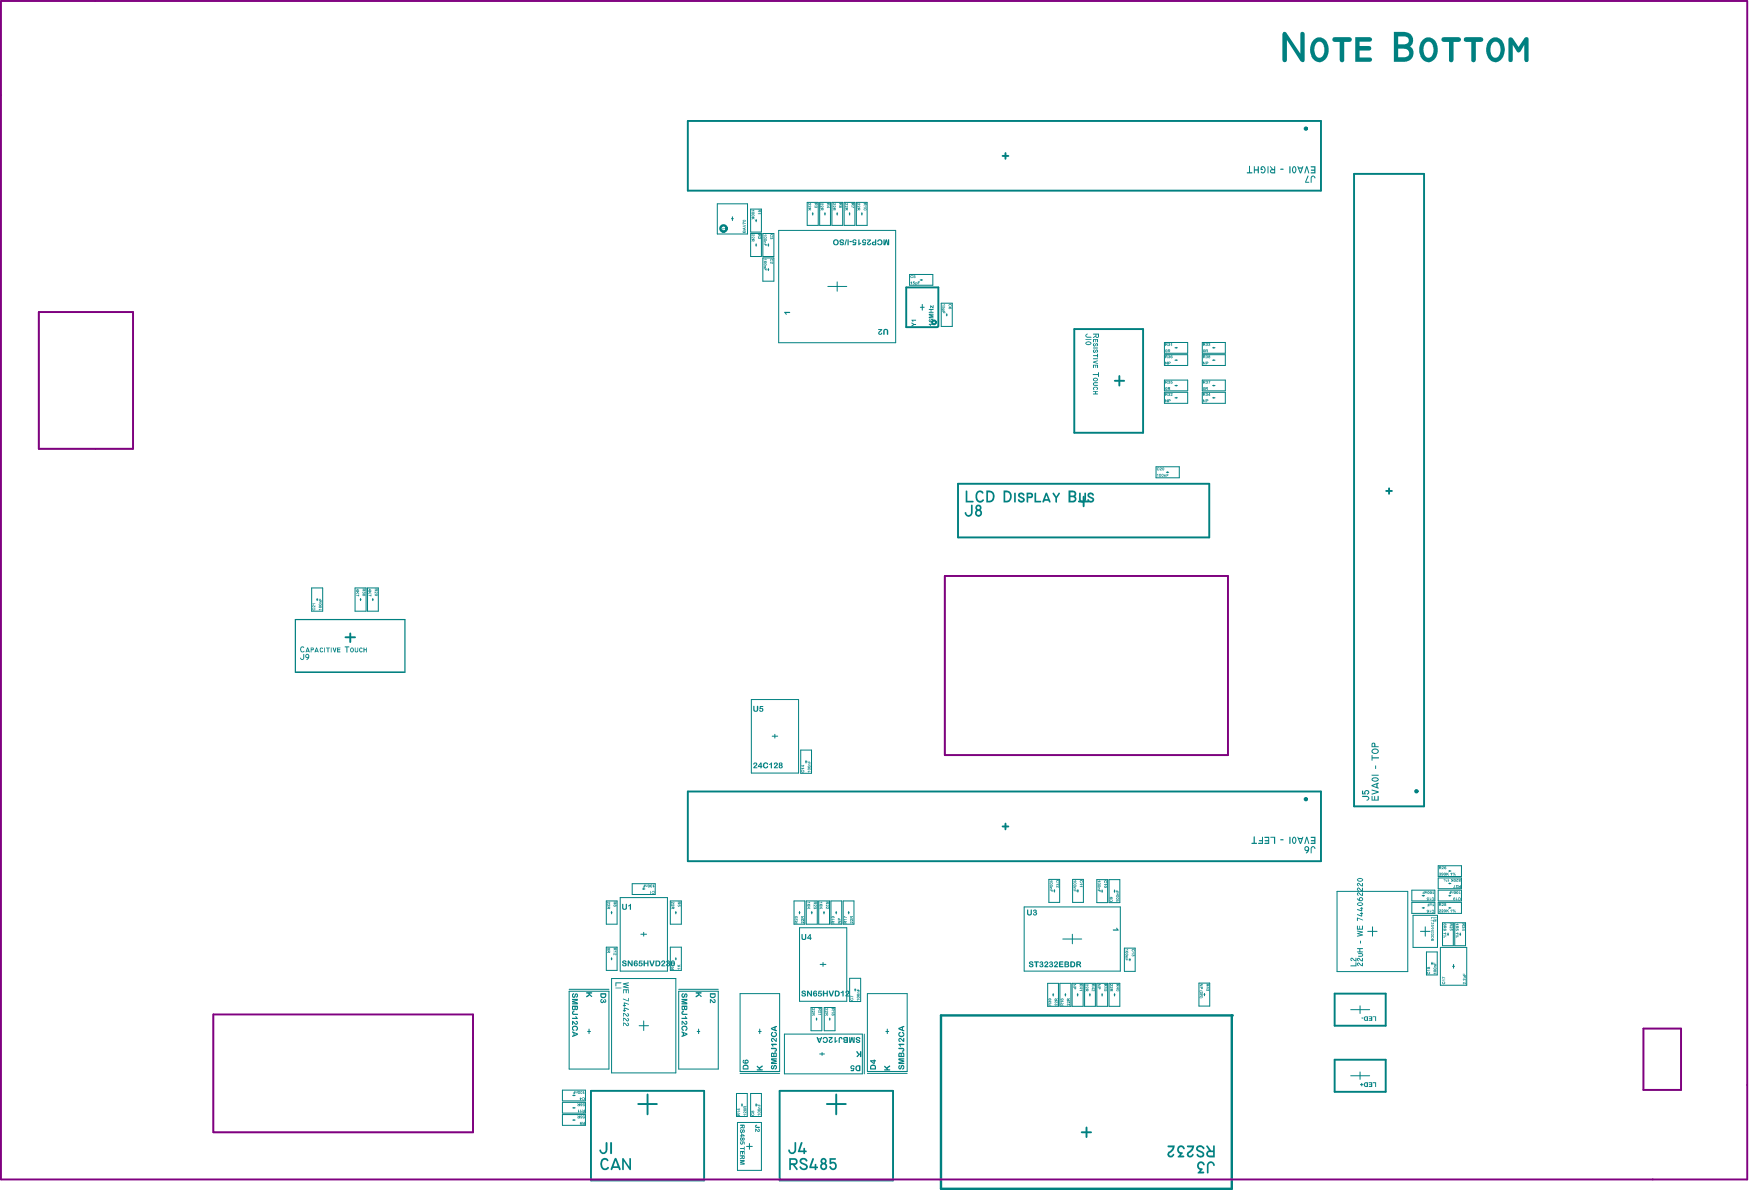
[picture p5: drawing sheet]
<svg xmlns="http://www.w3.org/2000/svg" width="309mm" height="210mm" viewBox="0 0 309 210" stroke-linecap="round" stroke-linejoin="round" font-family="sans-serif">
<path d="M6.9 55h16.6v24.2h-16.6zM166.7 101.6h49.9v31.6h-49.9zM37.6 178.9h45.8v20.8h-45.8zM289.9 181.4h6.6v10.8h-6.6z" fill="none" stroke="#808080" stroke-width=".18"/>
<g fill="none" stroke="#008080" stroke-width=".18">
<path d="M129 38.6h.4M129.2 38.2v.7M133.3 38.9h.2M133.4 38.7v.4M143.3 37.7h.1M143.4 37.5v.4M144.6 39.8h1.9M144.6 35.7h1.9M145.4 37.7h.2M145.5 37.5v.4M147.6 37.7h.2M147.7 37.5v.4"/>
<path d="M149.8 37.7h.1M149.9 37.5v.4M151.1 39.8h1.9M151.1 35.7h1.9M151.9 37.7h.2M152 37.5v.4M133.3 43.2h.2M133.4 43v.4M134.6 49.6h1.9M134.6 45.5h1.9M134.6 45.2h1.9M134.6 41.2h1.9"/>
<path d="M135.4 47.6h.2M135.4 43.2h.2M135.5 43v.4M135.5 47.4v.3M160.4 48.4v1.9M162.3 49.4h.4M162.3 54.2h.7M162.5 49.3v.2M164.5 48.4v1.9M166.9 55.6h.2M167 55.3v.4M207.3 70.2h.4"/>
<path d="M207.3 68h.4M207.3 63.5h.4M207.3 61.3h.4M207.5 61.3v.1M207.5 63.5v.1M207.5 67.9v.2M207.5 70.1v.2M213.9 70.2h.4M213.9 68h.4M213.9 63.5h.4M213.9 61.3h.4M214.1 61.3v.1"/>
<path d="M214.1 63.5v.1M214.1 67.9v.2M214.1 70.1v.2M205.7 83.3h.5M205.9 83.2v.2M55.9 105.8h.1M55.9 105.6v.3M62.6 107.8h2M62.6 103.7h2M63.5 105.8h.2M63.6 105.6v.3M65.8 105.6v.3"/>
<path d="M136.7 129.5v.7M141.2 136.4h1.9M141.2 132.3h1.9M142.1 134.4h.2M142.2 134.2v.4M106.9 158.9h1.9M111.5 155.9v1.9M113.3 156.8h.5M113.5 156.7v.2M115.6 155.9v1.9M144.4 158.9h1.9M185 159.2h1.9"/>
<path d="M185 155.1h1.9M185.9 157.1h.2M186 156.9v.5M190 157.1h.2M190.1 156.9v.5M195.6 159.2h1.9M195.6 155.2h1.9M196.5 157.2h.2M196.6 157v.4M249 157v1.9M249 159.2v1.9M250.9 158h.4"/>
<path d="M251.1 157.9v.2M253.1 157v1.9M253.1 159.2v1.9M253.7 152.7v1.9M253.7 154.9v1.9M253.7 157v1.9M253.7 159.2v1.9M255.5 155.8h.4M255.5 158h.4M255.5 153.6h.4M255.7 153.6v.1M255.7 155.7v.2"/>
<path d="M255.7 157.9v.2M257.8 152.7v1.9M257.8 154.9v1.9M257.8 157v1.9M257.8 159.2v1.9M106.9 163h1.9M106.9 171.2h1.9M106.9 167.1h1.9M107.8 161h.2M107.8 169.1h.2M107.9 160.8v.4M107.9 168.9v.4"/>
<path d="M113.5 164.5v.6M119.1 161h.2M119.1 169.1h.2M119.2 160.8v.4M119.2 168.9v.4M140.9 161h.2M141 160.8v.4M143.1 161h.2M143.2 160.8v.4M143.9 179.7h.2M144 179.6v.4M144.4 163h1.9"/>
<path d="M144.7 170.1h1M145.2 169.8v.6M145.3 161h.1M145.3 160.8v.4M146.3 179.7h.1M146.4 179.6v.4M147.4 161h.2M147.5 160.8v.4M149.6 161h.2M149.7 160.8v.4M150.8 174.6h.1M150.8 174.4v.4"/>
<path d="M184.8 177.5h1.9M184.8 173.4h1.9M191.3 177.5h1.9M191.3 173.4h1.9M195.6 177.5h1.9M195.6 173.4h1.9M198.3 171.3h1.9M198.3 167.2h1.9M199.2 169.3h.2M199.3 169.1v.4M211.5 177.5h1.9M211.5 173.4h1.9"/>
<path d="M212.4 175.4h.1M239.9 177.4v1.4M242.1 163.5v1.6M250.9 160.1h.4M251.1 160.1v.1M251.4 163.5v1.6M251.6 167.9v4.1M252.5 169.9h.2M252.6 169.7v.5M253.5 167.9v4.1M254.1 167.1v6.7M254.4 162.8v4"/>
<path d="M255.4 164.6v.4M255.5 160.1h.4M255.7 160.1v.1M256.2 170.4h.4M256.3 162.8v4M256.4 170.1v.7M256.6 162.8h1.9v4h-1.9zM257.5 164.8h.2M257.6 164.6v.4M258.7 167.1v6.7M99.2 196.6v1.9M101 197.6h.4"/>
<path d="M101 195.4h.4M101 193.2h.4M101.2 193.1v.2M101.2 195.3v.2M101.2 197.5v.2M103.3 196.6v1.9M103.6 181.9h.6M113.5 180.1v1.7M130.8 194.9h.2M130.9 194.7v.4M133.3 194.9h.2M133.4 194.7v.4"/>
<path d="M133.8 181.9h.5M144.6 185.9h.8M156.3 181.9h.5M239.9 189.1v1.3M131.7 202.2h1"/>
</g>
<path d="M165.5 57.5l-.2 .2M61.8 111.7v1.6M235.4 186.9v5.7M244.4 186.9v5.7" fill="none" stroke="#008080" stroke-width=".34"/>
<circle cx="217.3" cy="179.1" r=".21" fill="#008080"/>
<g fill="none" stroke="#008080" stroke-width=".18">
<path d="M126.5 36h5.4v5.3h-5.4zM132.4 36.9h1.9v4h-1.9zM142.4 35.7h1.9v4.1h-1.9zM144.6 35.7v4.1M146.5 35.7v4.1M146.7 35.7h1.9v4.1h-1.9zM148.9 35.7h1.9v4.1h-1.9zM151.1 35.7v4.1M153 35.7v4.1M132.4 41.2h1.9v4h-1.9zM134.6 41.2v4M134.6 45.5v4.1"/>
<path d="M136.5 41.2v4M136.5 45.5v4.1M137.4 40.6h20.6v19.9h-20.6zM146 50.5h3.4M147.7 49.7v1.7M160.4 48.4h4.1M160.4 50.3h4.1M162.7 53.7v1M166 53.5h2v4.1h-2zM205.4 60.4h4.1v1.9h-4.1zM205.4 62.6h4.1v1.9h-4.1zM205.4 67h4.1v1.9h-4.1z"/>
<path d="M205.4 69.2h4.1v1.9h-4.1zM212.1 60.4h4v1.9h-4zM212.1 62.6h4v1.9h-4zM212.1 67h4v1.9h-4zM212.1 69.2h4v1.9h-4zM203.9 82.3h4.1v2h-4.1zM55 103.7h1.9v4.1h-1.9zM62.6 103.7v4.1M64.6 103.7v4.1M64.8 103.7h1.9v4.1h-1.9zM65.7 105.8h.1M132.5 123.4h8.4v13h-8.4z"/>
<path d="M136.2 129.9h1M141.2 132.3v4.1M143.1 132.3v4.1M106.9 158.9v4.1M108.8 158.9v4.1M109.4 158.3h8.3v13h-8.3zM111.5 157.8h4.1M111.5 155.9h4.1M118.2 158.9h2v4.1h-2zM140.1 158.9h1.9v4.1h-1.9zM142.2 158.9h2v4.1h-2zM144.4 158.9v4.1"/>
<path d="M146.3 158.9v4.1M146.6 158.9h1.9v4.1h-1.9zM148.7 158.9h1.9v4.1h-1.9zM180.7 160h16.9v11.3h-16.9zM185 155.1v4.1M186.9 155.1v4.1M189.2 155.1h1.9v4.1h-1.9zM193.5 155.2h1.9v4h-1.9zM194.4 157.2h.1M194.4 157v.4M195.6 155.2v4M197.5 155.2v4"/>
<path d="M235.8 157.2h12.5v14.2h-12.5zM249 158.9h4.1M249 159.2h4.1M249 157h4.1M253.7 158.9h4.1M253.7 159.2h4.1M253.7 156.8h4.1M253.7 157h4.1M253.7 154.9h4.1M253.7 152.7h4.1M253.7 154.6h4.1M100.4 174.8h7v13.8h-7z"/>
<path d="M100.4 174.5h7M106.9 167.1v4.1M107.9 172.6h11.3v16.6h-11.3zM108.8 167.1v4.1M113 164.8h1M118.2 167.1h2v4.1h-2zM119.7 174.8h7v13.8h-7zM119.7 174.5h7M130.5 175.3h7v13.7h-7zM141 163.6h8.4v13h-8.4zM143.1 177.7h1.9v4.1h-1.9zM145.4 177.7h1.9v4.1h-1.9z"/>
<path d="M149.9 172.6h1.9v4.1h-1.9zM153 175.3h7v13.7h-7zM184.8 173.4v4.1M185.7 175.5h.2M185.8 175.3v.4M186.7 173.4v4.1M187 173.4h1.9v4.1h-1.9zM187.5 165.6h3.3M187.8 175.5h.2M187.9 175.3v.4M189.1 173.4h2v4.1h-2zM189.2 164.8v1.7"/>
<path d="M190 175.5h.2M190.1 175.3v.4M191.3 173.4v4.1M192.2 175.5h.1M192.2 175.3v.4M193.2 173.4v4.1M193.5 173.4h1.9v4.1h-1.9zM194.4 175.5h.1M194.4 175.3v.4M195.6 173.4v4.1M196.5 175.5h.2M196.6 175.3v.4"/>
<path d="M197.5 173.4v4.1M198.3 167.2v4.1M200.2 167.2v4.1M211.5 173.4v4.1M212.5 175.2v.4M213.4 173.4v4.1M238.2 178.1h3.4M241.3 164.3h1.6M249 161.1h4.1M249.2 161.5h4.4v5.6h-4.4zM250.6 164.3h1.6M251.6 172h1.9"/>
<path d="M251.6 167.9h1.9M253.7 161.1h4.1M254.1 173.8h4.6M254.1 167.1h4.6M254.4 166.8h1.9M254.4 162.8h1.9M255.3 164.8h.2M99.2 192.3h4.1v1.9h-4.1zM99.2 194.4h4.1v1.9h-4.1zM99.2 198.5h4.1M99.2 196.6h4.1M103.9 181.5v.8"/>
<path d="M112.7 180.9h1.7M123 181.9h.4M123.2 181.5v.8M129.9 192.9h1.9v4h-1.9zM130.1 198h4.2v8.4h-4.2zM130.5 189.3h7M132.4 192.9h1.9v4h-1.9zM134 181.5v.8M138.4 182.4h13.7v7h-13.7zM145 185.7v.5M152.4 182.4v7M153 189.3h7"/>
<path d="M156.5 181.5v.8M238.2 189.8h3.4M132.2 201.7v1"/>
</g>
<g fill="none" stroke="#008080" stroke-width=".34">
<path d="M121.3 21.3h111.7v12.3h-111.7zM176.8 27.5h1.1M177.4 27v1M238.8 30.7h12.4v111.5h-12.4zM165.5 57.5v-6.8h-5.7v7h5.5M189.5 58h12.1v18.3h-12.1zM196.6 67.2h1.7M197.4 66.3v1.7M169 85.3h44.3v9.5h-44.3zM190.3 88.5h1.7M191.1 87.6v1.7M244.5 86.6h1"/>
<path d="M245 86.1v1M60.9 112.4h1.7M121.3 139.6h111.7v12.3h-111.7zM176.8 145.8h1.1M177.4 145.3v1M235.4 175.3h9v5.6h-9zM104.2 192.4h20v15.8h-20zM112.6 194.7h3.3M114.2 193v3.6M137.5 192.4h20v15.8h-20zM145.9 194.7h3.3M147.5 193v3.6"/>
<path d="M190.8 199.7h1.7M191.6 198.9v1.7M235.4 186.9h9M235.4 192.6h9"/>
</g>
<path d="M52.1 109.3h19.3v9.3h-19.3z" fill="none" stroke="#008080" stroke-width=".21"/>
<path d="M166 179.1h51.3v30.6h-51.3z" fill="none" stroke="#008080" stroke-width=".42"/>
<g fill="#008080">
<path d="M212.8 174.5h.2l-.2 .1 .1 .1 .1-.2 .2 .2-.1-.2a.14 .14 0 0 1 .2 .2 .15 .15 0 0 1-.3 0l-.2 .1z"/>
<path d="M212.7 69.4a.18 .18 0 0 1 .3-.1 .18 .18 0 0 1 0 .3 .15 .15 0 0 1-.1 .2 .15 .15 0 0 1-.2-.1h.3l-.2-.1 .1-.2-.2 .1z"/>
<path d="M212.7 62.7h.3v.2a.16 .16 0 0 1 0 .2 .16 .16 0 0 1-.2 .1 .16 .16 0 0 1-.1-.2l.3 .1-.2-.2 .1-.2z"/>
<path d="M206.1 69.4l.2-.1v.2a.17 .17 0 0 1 0 .3 .17 .17 0 0 1-.2-.1h.2v-.1h-.2l.2-.2-.2 .1z"/>
<path d="M206.5 69.4a.21 .21 0 0 1 .3 0 .21 .21 0 0 1-.2 .3l.2 .1h-.4l.3-.3v-.1l-.2 .1z"/>
<path d="M206 62.8l.2-.2 .1 .3a.19 .19 0 0 1 0 .3 .19 .19 0 0 1-.3-.2l.3 .1v-.2h-.2l.2-.1z"/>
<path d="M196.3 163.9h.7l-.1-.3h.2l.3 .5-1.1 .1z"/>
<path d="M155.9 58.1l.2-.1a.41 .41 0 0 1 .6 .5v.5l-.2 .1-.1-.7a.19 .19 0 0 0-.2-.2 .19 .19 0 0 0-.2 .2v.6l-.2 .1z"/>
<path d="M154.9 58h.6a.24 .24 0 0 1 .1 .3 .24 .24 0 0 1-.2 .2 .22 .22 0 0 0-.2 .1 .22 .22 0 0 0 .1 .3l.1-.1a.14 .14 0 0 1 .1-.1 .14 .14 0 0 1 .1 .1 .14 .14 0 0 1-.1 .2 .38 .38 0 0 1-.6-.1 .38 .38 0 0 1 .3-.6l.2-.1h-.5z"/>
<path d="M138.3 55h1l.1 .2h-.8l.2 .2-.1 .2z"/>
<path d="M134.7 41.5h.4v-.2l.2 .2z"/>
<path d="M134.7 42.6h.4v.3h-.4l.3-.1v-.1h-.2z"/>
<path d="M134.7 43h.5v.4v-.3l-.3 .2v-.2z"/>
<path d="M135.9 41.4h.1a.25 .25 0 0 1 .3 0 .25 .25 0 0 1-.1 .4v-.1a.17 .17 0 0 0 .1-.2 .17 .17 0 0 0-.2-.1 .17 .17 0 0 0-.1 .3v.1l-.1-.1z"/>
<path d="M135.9 41.9h.1v.2l.1-.1 .2 .1-.1-.2a.14 .14 0 0 1 .2 .2 .15 .15 0 0 1-.3 0l-.1 .1z"/>
<path d="M132.6 41.3l.4 .3-.1-.2a.14 .14 0 0 1 .2 .1 .14 .14 0 0 1-.2 .2l-.2-.3-.1 .3z"/>
<path d="M132.6 41.7l.4 .3-.1-.2a.14 .14 0 0 1 .2 .2 .14 .14 0 0 1-.2 .1l-.2-.2-.1 .2z"/>
<path d="M256.8 163.1l.4-.1v-.1l.1 .2z"/>
<path d="M256.8 163.9l.1-.1v.3h.1v-.3l.3 .1v.3l-.2-.3a.19 .19 0 0 1-.2 .3 .19 .19 0 0 1-.1-.3z"/>
<path d="M256.8 164.6h.4l-.1-.2 .2 .3h-.5z"/>
<path d="M257.9 163.4l.4 .2v-.1h-.1a.15 .15 0 0 1 .2 .1 .15 .15 0 0 1-.1 .2 .15 .15 0 0 1-.2-.2l-.1-.1-.1 .2z"/>
<path d="M255.7 163.4h.1l.3 .2 .1-.1h-.1a.15 .15 0 0 1 .2 .1 .15 .15 0 0 1-.1 .2 .15 .15 0 0 1-.2-.2l-.2-.1v.2h-.1z"/>
<path d="M255.7 163.9l.2-.1-.1 .2 .2 .1v-.3l.2 .1 .1 .2-.2-.2a.18 .18 0 0 1-.2 .3 .18 .18 0 0 1-.2-.3z"/>
<path d="M252.8 171.6l.6 .1h-.4v.1z"/>
<path d="M253 170.3l.3-.1v.2h-.3l.4 .1-.4 .1z"/>
<path d="M252.8 169.8h.1v.2h.1l.1-.2v.2l.3 .1-.5 .1z"/>
<path d="M254.4 173.2h.2a.18 .18 0 0 0-.1 .3 .18 .18 0 0 0 .3-.2l-.1-.1a.18 .18 0 0 1 .3 .2 .18 .18 0 0 1-.3 .2 .25 .25 0 0 1-.3-.1 .25 .25 0 0 1 0-.3z"/>
<path d="M254.4 172.9h.5h-.4v.2z"/>
<path d="M254.4 172.3l.5 .3-.4-.2-.1 .2z"/>
<path d="M252.4 161.8l.5 .1h-.4l-.1 .3z"/>
<path d="M252.4 162.4h.4l.1-.2v.4l-.1-.1z"/>
<path d="M252.4 162.8l.2-.1-.1 .2 .1 .1 .3-.3v.3l-.1-.1a.17 .17 0 0 1-.3 .1 .17 .17 0 0 1-.1-.2z"/>
<path d="M252.4 163.2l.2-.1-.1 .3h.1l.1-.3h.2v.3l-.1-.2a.21 .21 0 0 1-.2 .2 .21 .21 0 0 1-.2-.1z"/>
<path d="M252.4 164.1l.5 .1z"/>
<path d="M252.4 164.3h.5v.3l-.1-.3h-.1v.3v-.3h-.2l-.1 .3z"/>
<path d="M252.9 161.9l.1-.1h.4l-.4 .1v.2l.4 .1h-.4z"/>
<path d="M212.2 70.5h.1l.2 .3 .1-.4v.6l-.3-.4v.3l-.1 .1z"/>
<path d="M212.7 67.2h.3v.2a.16 .16 0 0 1 .1 .2 .16 .16 0 0 1-.2 .1 .16 .16 0 0 1-.2-.2h.3l-.2-.1 .1-.1h-.2z"/>
<path d="M213.1 67.2h.4l-.2 .5-.1-.2 .2-.2z"/>
<path d="M212.2 63.8h.1l.2 .3 .1-.3v.5h-.1l-.2-.3v.3h-.1z"/>
<path d="M212.7 60.6a.16 .16 0 0 1 .3-.1 .16 .16 0 0 1 0 .2 .16 .16 0 0 1-.1 .3 .14 .14 0 0 1-.2-.2l.3 .1-.2-.1 .1-.2z"/>
<path d="M213.1 60.6a.16 .16 0 0 1 .3-.1 .16 .16 0 0 1 0 .2 .15 .15 0 0 1 0 .3 .14 .14 0 0 1-.2-.2l.2 .1-.2-.1 .1-.2z"/>
<path d="M205.6 70.4l.3 .4v-.3h.1l-.1 .5-.3-.4v.4l-.1-.1z"/>
<path d="M206 67.3a.17 .17 0 0 1 .3-.1 .17 .17 0 0 1 0 .2 .15 .15 0 0 1 0 .3 .14 .14 0 0 1-.2-.2l.2 .1v-.1l-.2-.1 .2-.1z"/>
<path d="M206.5 67.2h.3l-.2 .1a.18 .18 0 0 1 .2 .2 .18 .18 0 0 1-.2 .2 .18 .18 0 0 1-.2-.2l.3 .1v-.2l-.2 .1z"/>
<path d="M205.5 63.8h.1l.3 .3v-.3h.1v.5h-.2l-.2-.3v.3h-.1z"/>
<path d="M206.1 60.5h.2v.2a.17 .17 0 0 1 .1 .2 .17 .17 0 0 1-.2 .1 .17 .17 0 0 1-.1-.2l.2 .1v-.1l-.2-.1 .2-.1-.2 .1z"/>
<path d="M206.4 60.7l.3-.2v.5l-.1-.3z"/>
<path d="M198.5 167.5h.4v-.1l.1 .2z"/>
<path d="M198.5 168.7l.3-.1 .1 .3-.4 .1v-.1h.3v-.1z"/>
<path d="M198.5 169.1h.5v.3l-.1-.2h-.1v.2l-.1-.2z"/>
<path d="M199.6 167.5a.25 .25 0 0 1 .4-.1 .25 .25 0 0 1-.1 .4 .18 .18 0 0 0 .2-.2 .18 .18 0 0 0-.3-.1l-.1 .2 .2 .1a.19 .19 0 0 1-.3-.1 .19 .19 0 0 1 0-.2z"/>
<path d="M199.6 168.1h.4l-.1-.2 .2 .2z"/>
<path d="M199.6 168.4l.2-.1-.1 .3 .2-.2 .2 .1-.1-.1a.13 .13 0 0 1 .1 .1 .13 .13 0 0 1 0 .2 .13 .13 0 0 1-.2-.1l-.2 .1z"/>
<path d="M195.8 173.6l.4 .2-.1-.1a.14 .14 0 0 1 .2 .1 .16 .16 0 0 1-.3 .1l-.1-.2-.1 .2z"/>
<path d="M195.8 174l.4 .3-.1-.2a.14 .14 0 0 1 .2 .1 .14 .14 0 0 1-.2 .1l-.2-.2-.1 .2z"/>
<path d="M194.7 174.3l.4-.1v-.1l.2 .2z"/>
<path d="M194.8 174.5h.1v.3l.1-.1v-.2h.2v.3l-.1-.2a.18 .18 0 0 1-.2 .3 .17 .17 0 0 1-.2-.2z"/>
<path d="M194.7 155.4h.1a.24 .24 0 0 1 .4-.1 .24 .24 0 0 1-.1 .4 .19 .19 0 0 0 .1-.3 .19 .19 0 0 0-.3 0v.3l-.2-.1z"/>
<path d="M194.7 156h.4v-.2l.2 .2z"/>
<path d="M196.8 158.8l.6 .1-.4 .1v.1z"/>
<path d="M197 157.6l.4-.1-.3 .2 .3 .1h-.4z"/>
<path d="M196.8 157l.1 .3h.2v-.2v.2l.3 .1h-.5z"/>
<path d="M195.7 158.7h.2a.16 .16 0 0 0 0 .2 .16 .16 0 0 0 .2 0 .16 .16 0 0 0-.1-.2 .26 .26 0 0 1 .2 .3 .26 .26 0 0 1-.4 .1 .26 .26 0 0 1-.1-.4z"/>
<path d="M193.6 173.6h.5v.1l-.3 .2 .3 .1h-.5v-.1l.4-.2z"/>
<path d="M191.5 173.6l.4 .2v-.1h-.1a.15 .15 0 0 1 .2 0 .15 .15 0 0 1-.1 .2 .15 .15 0 0 1-.2-.1l-.1-.1-.1 .2z"/>
<path d="M191.5 174l.4 .3v-.2h-.1a.15 .15 0 0 1 .2 .1 .15 .15 0 0 1-.1 .2 .15 .15 0 0 1-.2-.1l-.1-.2-.1 .2z"/>
<path d="M192.6 174.5l.4 .3-.1-.2a.15 .15 0 0 1 .2 .2 .15 .15 0 0 1-.2 0l-.2-.2-.1 .2z"/>
<path d="M193.6 155.4h.4v-.1l.1 .2h-.5z"/>
<path d="M193.6 156.6h.4v.3h-.4l.3-.1z"/>
<path d="M193.6 157h.5v.4v-.3h-.2l-.1 .2v-.2z"/>
<path d="M188.2 177.1l.2-.1 .2 .3 .1-.3v.3l-.1 .1-.3-.3v.2l.1 .1h-.1z"/>
<path d="M188.2 176.7l.2-.1 .2 .2 .1-.2v.3l-.1 .1-.3-.3v.1l.1 .2h-.1z"/>
<path d="M189.3 173.6h.5v.1l-.4 .2 .4 .1h-.5v-.1l.4-.2z"/>
<path d="M189.3 155.4h.4v-.2l.2 .3z"/>
<path d="M189.3 156.6l.4-.1v.3h-.3h-.1l.4-.1z"/>
<path d="M189.3 157l.5-.1 .1 .4-.1-.2h-.1l-.1 .2v-.2z"/>
<path d="M186 177.1a.24 .24 0 0 1 .3-.1 .24 .24 0 0 1 .1 .3l.1-.3v.4l-.3-.3-.1 .2 .1 .1h-.1z"/>
<path d="M186 176.7a.24 .24 0 0 1 .3-.1 .24 .24 0 0 1 .1 .2l.1-.2v.4l-.3-.3-.1 .1 .1 .2h-.1z"/>
<path d="M184.9 176.6h.2a.15 .15 0 0 1 .2-.1 .15 .15 0 0 1 .1 .2 .15 .15 0 0 1-.1 .1v-.1l-.1 .1-.2-.1 .1 .2h-.1z"/>
<path d="M185.2 155.4h.4v-.2l.1 .3z"/>
<path d="M185.2 156.5h.4v.3h-.4l.3-.1z"/>
<path d="M185.2 157l.4-.1 .1 .4-.1-.2h-.1l-.1 .2v-.2z"/>
<path d="M186.3 155.3a.27 .27 0 0 1 .5 0 .27 .27 0 0 1-.1 .4h-.1a.16 .16 0 0 0 .1-.3 .15 .15 0 0 0-.3 0 .16 .16 0 0 0 .1 .3l-.2-.1z"/>
<path d="M186.3 155.9h.4v-.1l.1 .2h-.5z"/>
<path d="M186.3 156.2l.4 .2-.1-.1a.17 .17 0 0 1 .2 .1 .17 .17 0 0 1-.1 .2 .17 .17 0 0 1-.2-.2l-.1-.1-.1 .3z"/>
<path d="M166.2 53.8h.4v-.2l.1 .3z"/>
<path d="M166.2 54.1l.2-.1-.1 .3h.1v-.3l.3 .1v.3l-.1-.2a.2 .2 0 0 1-.3 .2 .2 .2 0 0 1-.1-.3z"/>
<path d="M166.2 55l.5-.1v.4h-.1v-.3l-.2 .3v-.3z"/>
<path d="M158.5 187.9a.15 .15 0 0 1 .3 0 .13 .13 0 0 1-.1 .2l-.1 .2a.15 .15 0 0 0 .2 0 .15 .15 0 0 0 .1-.2l.1-.1a.3 .3 0 0 1 .3-.1 .3 .3 0 0 1 .2 .2v.1a.26 .26 0 0 1-.1 .4 .26 .26 0 0 1-.3-.1 .18 .18 0 0 0 .2-.2 .18 .18 0 0 0-.2-.2l-.1 .2a.33 .33 0 0 1-.3 .3 .33 .33 0 0 1-.2-.5z"/>
<path d="M158.5 186.7h1v.2h-.8l.8 .2v.2l-.8 .2h.8v.1l-1 .1v-.4l.7-.1-.7-.2z"/>
<path d="M158.5 184.9l.8-.1 .2 .2a.3 .3 0 0 1 0 .4 .3 .3 0 0 1-.4 0v-.1l.2-.1v-.1h-.8z"/>
<path d="M158.5 184.2l.9-.1 .1 .2h-.7l.1 .2-.1 .1z"/>
<path d="M158.5 183.2a.57 .57 0 0 1 .8 .3v-.3l.2-.1v.6l-.2 .1-.2-.2a.28 .28 0 0 0-.2-.3 .28 .28 0 0 0-.3 .2l.3 .2a.3 .3 0 0 1-.4-.1 .3 .3 0 0 1 0-.4z"/>
<path d="M158.5 182.2a.16 .16 0 0 1 .2-.2 .16 .16 0 0 1 .1 .2 .27 .27 0 0 0-.1 .4 .27 .27 0 0 0 .4 .1 .28 .28 0 0 0 .2-.3 .28 .28 0 0 0-.2-.2 .28 .28 0 0 1 .3-.1 .28 .28 0 0 1 .1 .4v.2l-.2 .2-.4 .1-.4-.3z"/>
<path d="M151.1 185.4h.1l.4 .5 .1-.5h.2v1.1l-.2-.1v-.4l-.4 .5-.2-.1 .3-.4z"/>
<path d="M151.1 176.3l.5 .1h-.3v.1z"/>
<path d="M151.3 174.9h.3v.1l-.3 .1 .3 .1h-.3z"/>
<path d="M151.1 174.5l.1 .2h.1l.1-.2v.2l.2 .1h-.5z"/>
<path d="M151.2 35.8l.4 .3v-.2a.14 .14 0 0 1 .1 .2 .14 .14 0 0 1-.2 .1l-.2-.2v.2h-.1z"/>
<path d="M151.2 36.2l.4 .3v-.2a.13 .13 0 0 1 .2 .1 .14 .14 0 0 1-.2 .2l-.3-.2v.2z"/>
<path d="M152.3 36.5h.4v-.2l.2 .3z"/>
<path d="M147.8 162.5h.5v.1l-.3 .2h.3v.1h-.5v-.2l.3-.1z"/>
<path d="M148.8 162.2h.6h-.4v.2z"/>
<path d="M148.9 161.6l.4 .1 .1 .2-.5-.2v.3z"/>
<path d="M149.1 35.8l.3 .3 .1-.1-.1-.1a.15 .15 0 0 1 .2 .1 .15 .15 0 0 1-.1 .2 .15 .15 0 0 1-.2-.1l-.2-.1v.2z"/>
<path d="M149.1 36.2l.4 .3-.1-.2a.15 .15 0 0 1 .2 .1 .15 .15 0 0 1-.1 .2 .15 .15 0 0 1-.2-.1l-.2-.1v.2z"/>
<path d="M144.5 159.3l.4-.1v-.2l.2 .3z"/>
<path d="M144.5 159.9h.6l-.3 .1 .3 .3-.2-.1-.4 .2 .3-.3z"/>
<path d="M145.7 159.6l.4 .2-.1-.2a.14 .14 0 0 1 .2 .2 .15 .15 0 0 1-.3 0l-.1-.1-.1 .2z"/>
<path d="M145.7 160l.4 .2-.1-.1a.14 .14 0 0 1 .2 .1 .14 .14 0 0 1-.2 .1l-.2-.2-.1 .3z"/>
<path d="M144.7 35.9l.1-.1 .3 .3 .1-.1-.2-.1a.16 .16 0 0 1 .3 .1 .15 .15 0 0 1-.1 .2 .15 .15 0 0 1-.2-.1l-.2-.1v.2z"/>
<path d="M144.7 36.3l.1-.1 .3 .3 .1-.1-.2-.1a.13 .13 0 0 1 .2 .1 .13 .13 0 0 1-.1 .2l-.3-.2v.2z"/>
<path d="M142.4 159.2h.4v-.2l.1 .3z"/>
<path d="M142.4 159.9h.5l-.2 .1 .2 .3-.2-.1-.3 .2 .2-.3z"/>
<path d="M141.3 162.6h.2l.2 .2v-.2h.1v.3l-.4-.3 .1 .2a.15 .15 0 0 1-.2 0 .15 .15 0 0 1 0-.2z"/>
<path d="M141.3 162.1h.2l.2 .2 .1-.2v.3l-.1 .1-.2-.3-.1 .1 .1 .2-.2-.1z"/>
<path d="M142.5 136l.5 .1h-.4v.2z"/>
<path d="M142.6 134.7h.4l-.3 .1v.1h.3v.1h-.4z"/>
<path d="M142.5 134.2l.1 .3h.1l.1-.3v.3h.2h-.5z"/>
<path d="M141.3 135.9l.2-.1a.18 .18 0 0 0-.1 .3 .18 .18 0 0 0 .3 0l.1-.1-.2-.1a.21 .21 0 0 1 .3 .2 .21 .21 0 0 1-.3 .2l-.2-.1z"/>
<path d="M141.3 135.5l.6 .1h-.4v.1z"/>
<path d="M142.6 35.9l.1-.1 .3 .3-.1-.3a.18 .18 0 0 1 .2 .2 .18 .18 0 0 1-.2 .2 .18 .18 0 0 1-.2-.2h-.1v.2z"/>
<path d="M142.6 36.3l.1-.1 .3 .3-.1-.2a.13 .13 0 0 1 .2 .1 .14 .14 0 0 1-.2 .2l-.3-.2v.2z"/>
<path d="M134.7 45.8h.4v-.2l.2 .2z"/>
<path d="M134.7 46.9h.4v.3l-.3 .1-.1-.2h.3v-.1z"/>
<path d="M134.7 47.4h.5v.3v-.2l-.2 .2-.1-.2z"/>
<path d="M135.9 45.8l.1-.1a.23 .23 0 0 1 .3 0 .23 .23 0 0 1-.1 .4 .18 .18 0 0 0 .1-.2 .18 .18 0 0 0-.2-.2 .18 .18 0 0 0-.1 .3l.1 .1-.2-.1z"/>
<path d="M135.9 46.2l.4 .2v-.1h-.1a.15 .15 0 0 1 .2 0 .15 .15 0 0 1-.1 .2 .15 .15 0 0 1-.2-.1l-.1-.1-.1 .2z"/>
<path d="M130.6 199.3l.2-.1v.1a.14 .14 0 0 0-.1 .1 .14 .14 0 0 0 0 .2 .14 .14 0 0 0 .2 0 .26 .26 0 0 1 .2-.4 .26 .26 0 0 1 .3 .3 .26 .26 0 0 1-.3 .3l.1-.4-.2 .1a.3 .3 0 0 1-.3 .3 .3 .3 0 0 1-.2-.5z"/>
<path d="M130.5 201.4l.3-.1v.2a.16 .16 0 0 0-.1 .2 .16 .16 0 0 0 .2 0 .16 .16 0 0 0 .1-.2l-.1-.2 .4 .1v.5h-.1v-.4h-.2a.3 .3 0 0 1-.3 .4 .3 .3 0 0 1-.2-.5z"/>
<path d="M130.5 202.5h.7l.1-.3v.7h-.1v-.2h-.7z"/>
<path d="M130.5 203.1l.8-.1v.7h-.1v-.5h-.2v.4h-.1v-.4h-.2v.5h-.2z"/>
<path d="M130.5 204.6h.8v.3l-.5 .1 .5 .1v.3h-.7l-.1-.1h.7l-.6-.2-.1-.2 .7-.1h-.6z"/>
<path d="M131 39.6l.5 .2 .1 .1-.6 .2 .4-.3z"/>
<path d="M131 39.2l.6 .3-.5-.2-.1 .2z"/>
<path d="M132.6 37.1h.4v-.1l.1 .3h-.5z"/>
<path d="M132.6 38.3h.5v.1h-.2l.2 .3-.2-.2-.3 .2 .2-.3z"/>
<path d="M127.4 40.3l.5 .1h-.4v.2z"/>
<path d="M118.4 159.1l.4 .2-.1-.2a.18 .18 0 0 1 .3 .2 .17 .17 0 0 1-.2 .2 .17 .17 0 0 1-.2-.2l-.1-.1v.2h-.1z"/>
<path d="M118.4 159.5l.4 .2v-.2a.16 .16 0 0 1 .1 .2 .16 .16 0 0 1-.2 .1l-.2-.2v.2h-.1z"/>
<path d="M107.1 159l.4 .3-.1-.2a.16 .16 0 0 1 .2 .2 .16 .16 0 0 1-.3 0l-.1-.1-.1 .2z"/>
<path d="M107.1 159.5l.4 .2-.1-.2a.17 .17 0 0 1 .2 .1 .17 .17 0 0 1-.1 .2 .17 .17 0 0 1-.2-.1l-.1-.1-.1 .2z"/>
<path d="M103.4 175.1h1.1l-.1 .2h-.4l.5 .5-.2 .1-.3-.3-.6 .3v-.2l.5-.3-.5-.2z"/>
<path d="M65 104.3h.5v.1h-.3l.3 .3-.2-.1-.3 .2 .2-.3z"/>
<path d="M65 105l.2-.1 .2 .2v-.2l.1-.1v.4z"/>
<path d="M62.8 104.3h.5v.1h-.2l.2 .3-.2-.1-.3 .2 .3-.3z"/>
<path d="M62.8 104.9l.4 .2 .1-.3v.3z"/>
<path d="M63.9 104.4l.2-.1-.1 .3h.2v-.2l.2 .2-.1-.2a.14 .14 0 0 1 .2 .1 .14 .14 0 0 1-.1 .2 .14 .14 0 0 1-.2-.1l-.2 .1z"/>
<path d="M56.2 107.5l.6-.1-.4 .1v.2z"/>
<path d="M56.4 106.1l.3-.1 .1 .2h-.3v.1l.3 .1h-.4z"/>
<path d="M56.2 105.6l.1 .2 .2-.2v.2l.3 .1h-.6z"/>
<path d="M241.9 140.4h.2v.6h.3v-.6l.2 .1v.5h.4v-.6h.1l.1 .8h-1.3z"/>
<path d="M241.9 139.3l1.2 .3 .1 .2-1.2 .4-.1-.2 1-.3-1-.3z"/>
<path d="M241.9 136.7h1.3v.1h-1.2z"/>
<path d="M242.6 135.1h.1v.5h-.1z"/>
<path d="M241.9 133.2h.2v.4h1.1v.1l-1.1 .1v.4h-.2z"/>
<path d="M239.4 169.9a.38 .38 0 0 1 .6 .3h.2v-.3l.2-.1v.6l-.4-.1-.2-.2a.16 .16 0 0 0-.2-.1 .16 .16 0 0 0-.1 .1 .16 .16 0 0 0 .2 .2 .27 .27 0 0 1-.3-.1 .27 .27 0 0 1 0-.3z"/>
<path d="M239.4 169.1l.1-.1a.28 .28 0 0 1 .4 .2l.3 .2v-.4h.2v.6l-.5-.2a.18 .18 0 0 0-.2-.3 .17 .17 0 0 0-.2 .2l.2 .2a.26 .26 0 0 1-.4-.1 .26 .26 0 0 1 .1-.3z"/>
<path d="M239.6 168.1h.6a.32 .32 0 0 1 .3 .3 .32 .32 0 0 1-.3 .4l-.6-.1v-.1l.7-.1-.1-.2h-.6z"/>
<path d="M239.4 167.2h1v.2h-.5v.4l.5 .1-1 .1v-.2h.4v-.4h-.4z"/>
<path d="M239.9 165.9l.2 .1-.1 .4h-.1z"/>
<path d="M239.3 164.2l1.1 .1v.2l-.7 .2 .7 .3-1 .2v-.2l.7-.1-.8-.2 .8-.3-.7-.1z"/>
<path d="M239.3 163.3h.2v.5h.3v-.5h.1v.5h.3v-.4l.2-.1v.7h-1.1z"/>
<path d="M239.4 161.8l1 .5-.9-.3v.4l-.1 .1z"/>
<path d="M239.3 161.3l.2-.1 .6 .3v-.3h-.2v-.2l.3-.1 .2 .2-.1 .1-.1 .5z"/>
<path d="M239.3 160.4l.8 .2v-.3l-.2-.1 .2-.1 .1-.1 .2 .2-.1 .1-.1 .5z"/>
<path d="M239.4 157.5a.53 .53 0 0 1 .8 .3v.1v-.4l.2-.1v.7l-.6-.4a.16 .16 0 0 0-.2-.1 .16 .16 0 0 0-.1 .2 .16 .16 0 0 0 .2 .1 .24 .24 0 0 1-.3-.1 .24 .24 0 0 1 0-.3z"/>
<path d="M239.4 156.7a.36 .36 0 0 1 .4-.1 .36 .36 0 0 1 .2 .3l.2 .1v-.4h.2v.6l-.5-.2a.27 .27 0 0 0-.4-.2v.2l.2 .1a.21 .21 0 0 1-.3 0 .21 .21 0 0 1 0-.3z"/>
<path d="M239.4 155.8a.36 .36 0 0 1 .6 .2l.2 .2v-.4l.2-.1v.7l-.5-.2a.24 .24 0 0 0-.1-.3 .24 .24 0 0 0-.3 .1l.2 .3a.27 .27 0 0 1-.3-.1 .27 .27 0 0 1 0-.4z"/>
<path d="M192.8 59.8h.9v.5l-.2 .1v-.5h-.2v.5l-.1-.1v-.4h-.2v.4l-.2 .1z"/>
<path d="M192.8 60.6l.2-.1v.2a.15 .15 0 0 0-.1 .1 .15 .15 0 0 0 .2 .2 .16 .16 0 0 0 .1-.3 .26 .26 0 0 1 .3-.2 .26 .26 0 0 1 .2 .3 .26 .26 0 0 1-.3 .2 .14 .14 0 0 0 .2-.2 .14 .14 0 0 0-.2-.1 .14 .14 0 0 0-.1 .2 .27 .27 0 0 1-.4 .1 .27 .27 0 0 1-.1-.4z"/>
<path d="M192.8 61.3h.8l.1 .1-.9 .1z"/>
<path d="M192.8 61.8l.3-.1-.1 .1v.3l.2-.2a.27 .27 0 0 1 .3-.3 .27 .27 0 0 1 .2 .4 .27 .27 0 0 1-.3 .2l.1-.1a.13 .13 0 0 0 0-.2 .13 .13 0 0 0-.2-.1 .13 .13 0 0 0 0 .2 .28 .28 0 0 1-.4 .2 .28 .28 0 0 1-.1-.4z"/>
<path d="M192.8 62.7l.7-.1v-.2h.1l.1 .6h-.2v-.2h-.7z"/>
<path d="M192.8 63.2h.8l.1 .1-.9 .1z"/>
<path d="M192.8 63.8l.8-.2v.1l-.6 .2 .7 .2-.9-.1z"/>
<path d="M192.8 64.3h.9l-.1 .6h-.1v-.4h-.2v.4h-.1v-.4h-.2v.4h-.2z"/>
<path d="M192.7 66h1v-.3l.1-.1v.9h-.1v-.3h-.9z"/>
<path d="M192.8 67.6l.2-.2h.6v.2h-.6v.2l.6 .1 .1 .1h-.8z"/>
<path d="M192.8 68.4l.5-.2a.29 .29 0 0 1 .4 .2 .29 .29 0 0 1-.3 .4v-.1a.23 .23 0 0 0 0-.3 .23 .23 0 0 0-.3 0 .23 .23 0 0 0-.1 .3 .22 .22 0 0 1-.2-.1 .22 .22 0 0 1 0-.2z"/>
<path d="M192.8 69h.8v.1h-.3v.3h.3l.1 .1-.9 .1v-.2h.4v-.3h-.4z"/>
<path d="M191.5 59.1l.2-.3 .2 .1a.24 .24 0 0 0-.3 .2 .24 .24 0 0 0 .2 .3l.7 .1-.7 .1a.38 .38 0 0 1-.3-.5z"/>
<path d="M191.4 59.9h1.1z"/>
<path d="M144.4 178.3l.4 .3v-.1l-.1-.1a.15 .15 0 0 1 .2 .1 .15 .15 0 0 1-.1 .2 .15 .15 0 0 1-.2-.1l-.1-.1-.1 .2z"/>
<path d="M144.3 179l.4-.1v-.1l.2 .2z"/>
<path d="M145.6 177.9l.4 .2-.1-.2a.14 .14 0 0 1 .2 .2 .15 .15 0 0 1-.3 0l-.2-.1v.2z"/>
<path d="M145.6 178.3l.4 .2-.1-.2a.14 .14 0 0 1 .2 .2 .16 .16 0 0 1-.3 .1l-.2-.2v.2z"/>
<path d="M131.1 196.6h.6h-.4v.2z"/>
<path d="M131.2 196h.2l.2 .3v-.3v.4l-.3-.3-.1 .2h.1a.15 .15 0 0 1-.2 0 .16 .16 0 0 1 .1-.3z"/>
<path d="M132.5 196.4h.2a.16 .16 0 0 0-.1 .2 .16 .16 0 0 0 .2 .1 .16 .16 0 0 0 .1-.2l-.1-.1a.19 .19 0 0 1 .2 .2 .19 .19 0 0 1-.2 .2 .26 .26 0 0 1-.3-.1 .26 .26 0 0 1 0-.3z"/>
<path d="M125.2 176.3l.2-.1 .2 .2a.32 .32 0 0 0 .2 .2 .32 .32 0 0 0 .3 0l-.2-.2a.16 .16 0 0 1 .2-.2 .16 .16 0 0 1 .1 .2 .37 .37 0 0 1-.2 .5 .37 .37 0 0 1-.5-.3l-.1-.1v.4l-.1 .1z"/>
<path d="M120.2 175.3h.1a.14 .14 0 0 1 .1-.1 .14 .14 0 0 1 .2 .1 .14 .14 0 0 1-.2 .1 .18 .18 0 0 0-.1 .3 .18 .18 0 0 0 .3 .1 .18 .18 0 0 0 0-.3h.1a.31 .31 0 0 1 .4-.3 .31 .31 0 0 1 .1 .5 .17 .17 0 0 1-.1 .2 .17 .17 0 0 1-.2-.1l.2-.2a.15 .15 0 0 0-.2-.2 .15 .15 0 0 0 0 .3 .36 .36 0 0 1-.6 .3 .36 .36 0 0 1-.1-.6z"/>
<path d="M120.2 176.2h1v.3l-.6 .2 .6 .1v.4h-1l.1-.2h.7l-.6-.2a.16 .16 0 0 1-.2-.1 .16 .16 0 0 1 .2-.2l.6-.1h-.7z"/>
<path d="M120.2 178.5a.18 .18 0 0 1 .2-.2 .18 .18 0 0 1 .2 .3h-.2l.1 .2 .8 .1-.1 .1h-.6a.36 .36 0 0 1-.4-.1 .36 .36 0 0 1 0-.4z"/>
<path d="M120.2 179.6l.7-.1-.1-.1 .1-.2 .3 .5h-.9z"/>
<path d="M120.2 180.1h.2l.3 .3a.19 .19 0 0 0 .2 .1 .19 .19 0 0 0 .2-.2l-.2-.1a.23 .23 0 0 1 .3-.1 .23 .23 0 0 1 0 .4 .39 .39 0 0 1-.4 .3 .39 .39 0 0 1-.3-.4l-.1-.1v.5h-.1z"/>
<path d="M120.3 181.1l.2-.2h.5l.2 .2v.4a.24 .24 0 0 1-.1 .2 .24 .24 0 0 1-.2 0v-.1a.31 .31 0 0 0-.1-.5 .31 .31 0 0 0-.4 .3l.1 .2a.14 .14 0 0 1 .1 .2 .14 .14 0 0 1-.2 .1 .14 .14 0 0 1-.1-.2l-.1-.2z"/>
<path d="M118.4 170.3l.5 .1h-.4v.1z"/>
<path d="M118.4 169.8h.2a.17 .17 0 0 1 .3 0 .18 .18 0 0 1-.2 .3l.1-.2h-.1l-.1 .1-.1-.1v.2l-.1-.1z"/>
<path d="M108.2 167.9h.4v-.2l.2 .2z"/>
<path d="M108.2 168.2l.1-.1 .3 .3v-.2a.15 .15 0 0 1 .1 .1 .15 .15 0 0 1-.1 .2 .15 .15 0 0 1-.2-.1l-.1-.1v.2z"/>
<path d="M108.6 173.3h1v.1h-.9v.6h-.1z"/>
<path d="M108.6 174.2h1v.1h-1z"/>
<path d="M100.9 175.3l.3-.1 .1 .1a.23 .23 0 0 0-.2 .2 .23 .23 0 0 0 .2 .3v-.2a.34 .34 0 0 1 .3-.3 .34 .34 0 0 1 .4 .3 .34 .34 0 0 1-.3 .3l-.1-.1a.19 .19 0 0 0 .2-.2 .19 .19 0 0 0-.2-.2l-.1 .2a.35 .35 0 0 1-.5 .4 .35 .35 0 0 1-.1-.6z"/>
<path d="M100.9 176.2h1v.3l-.7 .2 .7 .1v.4h-1v-.2h.8l-.8-.2v-.2l.8-.2h-.7z"/>
<path d="M100.9 178.5a.22 .22 0 0 1 .2-.2 .22 .22 0 0 1 .2 .2l-.2 .1v.1l.8 .1 .1 .2h-.7a.4 .4 0 0 1-.4-.5z"/>
<path d="M100.9 179.5h.7l-.1-.1 .1-.2 .4 .5h-1.1z"/>
<path d="M100.9 180.1l.1-.1 .2 .2a.31 .31 0 0 0 .3 .3 .31 .31 0 0 0 .3-.1l-.1-.1a.15 .15 0 0 1-.2-.1 .15 .15 0 0 1 .2-.2 .15 .15 0 0 1 .1 .2l.1 .1a.37 .37 0 0 1-.3 .5 .37 .37 0 0 1-.4-.4l-.1-.1v.4l-.2 .1z"/>
<path d="M100.9 181.1l.3-.2h.5l.2 .2 .1 .4a.23 .23 0 0 1-.2 .3 .23 .23 0 0 1-.3-.2 .3 .3 0 0 0 .1-.5 .3 .3 0 0 0-.5 .2v.3a.15 .15 0 0 1 .2 0 .15 .15 0 0 1-.1 .2 .15 .15 0 0 1-.2-.1l-.1-.1z"/>
<path d="M240.2 140.5l1.1-.1a.38 .38 0 0 1 .2 .5 .38 .38 0 0 1-.5 .2 .31 .31 0 0 0 .3-.2 .31 .31 0 0 0-.1-.3h-.9z"/>
<path d="M240.3 139.4l.1 .1v.5h.3v-.4a.41 .41 0 0 1 .7-.1 .41 .41 0 0 1-.3 .6v-.1a.26 .26 0 0 0 .2-.3 .26 .26 0 0 0-.4-.1 .26 .26 0 0 0 0 .4v.1h-.7z"/>
<path d="M253.9 160.4a.19 .19 0 0 1 .3 .1 .19 .19 0 0 1-.2 .3l.2 .1h-.4l.3-.3-.1-.1-.2 .1z"/>
<path d="M254.3 160.4a.19 .19 0 0 1 .3 .1 .19 .19 0 0 1-.2 .3l.2 .1h-.4l.3-.3-.1-.1-.2 .1z"/>
<path d="M255.1 160.4l.1 .2 .2-.2h.1l-.1 .2 .1 .3-.2-.2-.2 .2z"/>
<path d="M255.8 160.6l.3-.2v.5l-.1-.3z"/>
<path d="M254.3 159.4a.2 .2 0 0 1 .4 0 .2 .2 0 0 1-.2 .3l.2 .1h-.4l.3-.3z"/>
<path d="M257.4 157.2l.1 .4 .2-.1-.2 .2z"/>
<path d="M256 157.2h.1v.3l.2-.3v.4h-.2z"/>
<path d="M255.6 157.4h.2l.1-.2v.5h-.3l.2-.1v-.1z"/>
<path d="M253.9 154l.2-.1v.2a.17 .17 0 0 1 0 .3 .17 .17 0 0 1-.2-.1l.2 .1v-.2h-.2l.2-.2-.2 .1z"/>
<path d="M255.1 153.9l.1 .2 .3-.2-.1 .2 .1 .3-.2-.2-.2 .2z"/>
<path d="M255.8 154.1l.2-.2 .1 .1v.4l-.1-.3z"/>
<path d="M254.3 152.9a.21 .21 0 0 1 .4 0 .21 .21 0 0 1-.3 .3l.3 .1h-.4l.3-.3-.1-.1-.2 .1z"/>
<path d="M252.7 159.4l.1-.1v.4l.2-.1-.2 .2h-.1z"/>
<path d="M252.2 159.4h.3v.3l-.1-.3-.1 .3h-.1z"/>
<path d="M251.8 159.6h.2l.1-.3v.5h-.4h.3z"/>
<path d="M252.6 160.5a.25 .25 0 0 1 .3 0 .25 .25 0 0 1 0 .4 .25 .25 0 0 1-.4 0v-.1a.16 .16 0 0 0 .2 .1 .16 .16 0 0 0 .1-.2 .16 .16 0 0 0-.2-.1l-.1 .1z"/>
<path d="M252.2 160.5l.1 .3h.2l-.2 .2z"/>
<path d="M252.7 157.2h.1v.4l.2-.1-.2 .2h-.1z"/>
<path d="M251.4 157.2h.1v.3l.2-.3v.4l-.3-.1z"/>
<path d="M250.9 157.4h.2v-.2h.2v.5h-.4l.2-.1v-.1z"/>
<path d="M204 82.6h.1a.18 .18 0 0 1 .2-.2 .18 .18 0 0 1 .1 .3 .14 .14 0 0 0-.2-.1 .14 .14 0 0 0 0 .2 .14 .14 0 0 0 .2 0 .2 .2 0 0 1-.2 .2 .2 .2 0 0 1-.2-.2z"/>
<path d="M204.6 82.5a.2 .2 0 0 1 .3 .1 .2 .2 0 0 1-.2 .2l.2 .2h-.3l.2-.4-.1-.1-.1 .2z"/>
<path d="M160.6 49.8l.3-.1-.1 .5-.1-.4z"/>
<path d="M161 49.7h.4l-.3 .2a.18 .18 0 0 1 .2 .1 .18 .18 0 0 1-.1 .2 .18 .18 0 0 1-.2-.2l.2 .1v-.2h-.2z"/>
<path d="M161.9 49.7h.4l-.3 .1 .2 .1h-.2v.3z"/>
<path d="M160.6 48.6l.3-.1 .1 .3a.15 .15 0 0 0-.2-.1 .15 .15 0 0 0 0 .2 .15 .15 0 0 0 .2-.1 .19 .19 0 0 1-.2 .3 .19 .19 0 0 1-.2-.3z"/>
<path d="M161.2 48.5h.3l-.3 .1a.23 .23 0 0 1 .3 .2 .23 .23 0 0 1-.1 .2h-.3h.3v-.2h-.3z"/>
<path d="M155.8 42.3l.2-.1v.8l.2-.6a.13 .13 0 0 1 .1-.2 .13 .13 0 0 1 .2 .1l.1 .7v-.8h.2v1.1l-.3-.1-.2-.6-.1 .6h-.4z"/>
<path d="M154.8 42.4a.49 .49 0 0 1 .7 0 .49 .49 0 0 1 0 .7 .49 .49 0 0 1-.7 0v-.2h.1a.29 .29 0 0 0 .5 .1 .29 .29 0 0 0 0-.5 .31 .31 0 0 0-.3-.1 .31 .31 0 0 0-.2 .3l-.2-.1z"/>
<path d="M152.9 42.2h.6a.39 .39 0 0 1-.2 .6 .18 .18 0 0 0-.2 .2 .18 .18 0 0 0 .3 .1v-.1a.13 .13 0 0 1 .1-.1 .13 .13 0 0 1 .2 .1 .13 .13 0 0 1-.1 .1l-.1 .1a.36 .36 0 0 1-.6-.2 .36 .36 0 0 1 .4-.5l.1-.1h-.4z"/>
<path d="M152.1 42.4a.35 .35 0 0 1 .4-.2 .35 .35 0 0 1 .2 .3v.1a.2 .2 0 0 0-.2-.2 .2 .2 0 0 0-.2 .1 .2 .2 0 0 0 .1 .3h.4l-.1 .5-.6-.1 .1-.2h.3v-.1a.33 .33 0 0 1-.4-.1 .33 .33 0 0 1 0-.4z"/>
<path d="M151.4 42.3l.2-.1v.8l.2-.2 .1 .1-.3 .4-.2-.1z"/>
<path d="M150.4 42.4l.2-.2a.26 .26 0 0 1 .4 0 .26 .26 0 0 1 0 .4v-.1a.21 .21 0 0 0-.4-.1 .21 .21 0 0 0 0 .4 .21 .21 0 0 0 .4-.1l.1 .1-.2 .5-.5-.1 .1-.2h.3v-.1a.36 .36 0 0 1-.4-.1 .36 .36 0 0 1 0-.4z"/>
<path d="M149.8 42.5h.4l.1 .1-.4 .1z"/>
<path d="M149.5 42.2h.2v1.1h-.2z"/>
<path d="M149.2 42.2h.1l.1 .2-.3 .8-.1 .1z"/>
<path d="M148.1 42.4l.3-.2a.32 .32 0 0 1 .3 .1 .32 .32 0 0 1 .1 .3h-.1a.21 .21 0 0 0-.2-.2 .21 .21 0 0 0-.2 .2l.1 .1a.34 .34 0 0 1 .4 .3 .34 .34 0 0 1-.3 .3 .34 .34 0 0 1-.3-.4 .22 .22 0 0 0 .2 .2 .22 .22 0 0 0 .2-.2l-.2-.1a.33 .33 0 0 1-.3-.4z"/>
<path d="M150.2 36.4l.4 .2 .1-.3v.4z"/>
<path d="M133.7 41.8l.4 .3v-.1l-.1-.1a.15 .15 0 0 1 .2 .1 .15 .15 0 0 1-.1 .2 .15 .15 0 0 1-.2-.1l-.1-.1-.1 .2z"/>
<path d="M143.7 36.4l.2-.1-.1 .3 .1-.2 .2 .1-.1-.1a.15 .15 0 0 1 .2 .1 .15 .15 0 0 1-.2 .2v-.1a.18 .18 0 0 1-.3 .1 .18 .18 0 0 1 0-.3z"/>
<path d="M109.8 169.5l.2-.1a.25 .25 0 0 1 .3 0 .25 .25 0 0 1 .1 .4 .19 .19 0 0 0-.2-.2 .19 .19 0 0 0-.2 .1l.2 .1a.35 .35 0 0 1 .3 .5 .35 .35 0 0 1-.5 .1h-.1a.19 .19 0 0 1-.2-.1 .19 .19 0 0 1 .2-.2 .21 .21 0 0 0 .2 .2 .21 .21 0 0 0 .2-.2l-.2-.1a.33 .33 0 0 1-.3-.5z"/>
<path d="M110.7 169.5l.2-.1 .5 .7v-.7h.2v1h-.3l-.4-.6v.6h-.2z"/>
<path d="M112.7 169.4l.6 .1v.1h-.4v.2a.35 .35 0 0 1 .4 .3 .35 .35 0 0 1-.3 .4 .35 .35 0 0 1-.3-.4 .21 .21 0 0 0 .3 .2 .21 .21 0 0 0 .2-.2l-.2-.2-.3 .1z"/>
<path d="M113.5 169.4h.2l.1 .4h.4v-.4h.2l-.1 1h-.1v-.4h-.4v.4h-.3z"/>
<path d="M114.6 169.4h.2l.2 .8 .2-.8h.2l-.3 1h-.2z"/>
<path d="M116.6 169.6h.1a.37 .37 0 0 1 .6-.1 .37 .37 0 0 1-.2 .6l-.2 .2h.4v.1h-.7l.1-.2 .3-.3a.17 .17 0 0 0 .1-.2 .17 .17 0 0 0-.3 0l-.1 .1z"/>
<path d="M117.5 169.6l.3-.2a.26 .26 0 0 1 .3 .1 .26 .26 0 0 1-.1 .4 .31 .31 0 0 1 .1 .4 .31 .31 0 0 1-.4 .2 .31 .31 0 0 1-.1-.4 .22 .22 0 0 0 .1 .2 .22 .22 0 0 0 .3-.1l-.1-.2h-.2v-.2a.14 .14 0 0 0 .2 0 .14 .14 0 0 0-.1-.2 .14 .14 0 0 0-.1 .1h-.2z"/>
<path d="M109.7 159.5h.2v.6a.22 .22 0 0 0 .3 .2 .22 .22 0 0 0 .2-.2v-.6l.1-.1 .1 .7a.42 .42 0 0 1-.5 .4 .42 .42 0 0 1-.4-.4z"/>
<path d="M110.8 159.8l.4-.4 .1 .1v1l-.2-.1v-.6l-.2 .1z"/>
<path d="M115.2 156h.1v.4l.2-.1-.2 .3z"/>
<path d="M113.8 156h.2v.3l.2-.3-.1 .4-.3-.1z"/>
<path d="M113.4 156.3h.2l.1-.3 .1 .5-.4 .1v-.1l.2-.1z"/>
<path d="M115 157.2a.23 .23 0 0 1 .3-.1 .23 .23 0 0 1 .1 .3h.1a.27 .27 0 0 1-.2 .2 .27 .27 0 0 1-.3 0l.1-.2a.15 .15 0 0 0 .2 .2 .15 .15 0 0 0 0-.3 .15 .15 0 0 0-.2 0l-.1 .1z"/>
<path d="M114.7 157.1l.1 .4 .1-.1-.1 .3z"/>
<path d="M102.8 196.8h.3v.1h-.2v.1h.2v.3h-.3l.2-.1-.2-.1z"/>
<path d="M102.8 194.7h.3v.1l-.2-.1v.2l.2-.1v.3h-.3l.2-.1v-.1h-.2z"/>
<path d="M102.7 193.6a.27 .27 0 0 1 .4 0 .27 .27 0 0 1 0 .4 .27 .27 0 0 1-.4-.1 .16 .16 0 0 0 .2 .1 .16 .16 0 0 0 .1-.2 .16 .16 0 0 0-.2-.1l-.1 .1z"/>
<path d="M53.5 115.4h.2l-.1 .7a.3 .3 0 0 1-.3 .3 .3 .3 0 0 1-.3-.4h.1a.19 .19 0 0 0 .2 .3 .19 .19 0 0 0 .2-.3z"/>
<path d="M258 173.3l.3-.1 .2 .3v-.3v.4l-.2-.2h-.2l.2 .1-.2 .1z"/>
<path d="M258.5 173.1h.1z"/>
<path d="M258 172.7l.3-.1 .2 .2v-.2v.3l-.2-.2h-.2l.2 .2h-.2z"/>
<path d="M258.2 172.2h.3l.1 .2-.4 .1 .3-.1z"/>
<path d="M258 171.8l.1-.1v.3h.2v-.2v.2l.3 .1h-.5z"/>
<path d="M256.9 155h.3l-.2 .5 .2-.2a.17 .17 0 0 1-.2 .2 .17 .17 0 0 1-.2-.1 .17 .17 0 0 1 .2-.2l.1-.1z"/>
<path d="M255.9 155.1l.1-.1 .1 .2 .1-.2h.1v.5h-.1v-.2l-.3 .2 .2-.2z"/>
<path d="M255.4 155h.1v.4l.1-.1-.1 .2z"/>
<path d="M254.6 164.6h.4v-.1l.1 .2h-.5z"/>
<path d="M251.7 171.5l.2-.1a.16 .16 0 0 0-.1 .2 .16 .16 0 0 0 .2 .1 .16 .16 0 0 0 .1-.2h-.1a.19 .19 0 0 1 .3 .2 .19 .19 0 0 1-.3 .1 .24 .24 0 0 1-.3-.1 .24 .24 0 0 1 0-.2z"/>
<path d="M251.7 171.1l.5 .1h-.3v.1z"/>
<path d="M252.5 158.4h.1a.23 .23 0 0 1 .3 0 .23 .23 0 0 1 0 .3 .23 .23 0 0 1-.4 0v-.1a.17 .17 0 0 0 .2 .1 .17 .17 0 0 0 .2-.2 .17 .17 0 0 0-.2-.1l-.2 .1z"/>
<path d="M252.2 158.3l.1 .4 .2-.1-.3 .2z"/>
<path d="M251.7 158.4a.14 .14 0 0 1 .2-.1 .14 .14 0 0 1 .1 .2l-.2-.1v.2h.2v.2h-.3v-.1l.2-.1h-.2z"/>
<path d="M211.6 173.5h.6v.1l-.4 .3h.4l-.6 .1v-.2l.4-.2z"/>
<path d="M211.5 174.8l.5-.1 .2 .2z"/>
<path d="M211.5 175.9h.7l-.6 .2z"/>
<path d="M204 83.7l.3-.1v.5l-.1-.4z"/>
<path d="M205.3 83.7h.3v.4v-.3h-.2v.3h-.1z"/>
<path d="M205.8 83.6h.3l-.2 .1 .2 .1-.2 .1v.2z"/>
<path d="M187.1 176.6h.5v.1h-.4v.2z"/>
<path d="M190.4 174.7l.4-.1v-.1l.1 .3z"/>
<path d="M190.5 155.4v-.1a.26 .26 0 0 1 .4 0 .26 .26 0 0 1-.1 .4 .16 .16 0 0 0 .1-.2 .16 .16 0 0 0-.2-.1 .16 .16 0 0 0-.1 .2l.1 .1-.2-.1z"/>
<path d="M190.5 155.9h.3v-.1l.2 .2h-.5z"/>
<path d="M190.5 156.3h.3v-.1l.2 .3h-.5z"/>
<path d="M167.4 53.7a.22 .22 0 0 1 .4 0 .22 .22 0 0 1-.2 .3 .15 .15 0 0 0 .1-.2 .15 .15 0 0 0-.2 0 .15 .15 0 0 0 0 .2 .19 .19 0 0 1-.2-.1 .19 .19 0 0 1 .1-.2z"/>
<path d="M160.7 56.9l.9 .3v.1h-.4l-.4 .3-.1-.1 .4-.3z"/>
<path d="M160.7 56.4h.9v.2h-.6l.1 .1-.1 .1z"/>
<path d="M163.8 57.2l.8-.1 .1 .1-.6 .1 .1 .1-.1 .1z"/>
<path d="M163.8 55.4l.8-.1 .1 .2h-.7l.6 .1 .1 .2-.7 .2h.6l.1 .1h-.8v-.2l.5-.1-.5-.2z"/>
<path d="M163.8 54.5h.8l.1 .2h-.4v.3h.3l.1 .2h-.9l.1-.2h.3v-.3h-.3z"/>
<path d="M164.1 53.9l.4 .3v-.4h.2v.6h-.2l-.3-.3v.2l-.1 .1z"/>
<path d="M156 188h.1l.3 .3 .4-.3a.14 .14 0 0 1 .2 0 .14 .14 0 0 1 .1 .1 .14 .14 0 0 1-.2 .1l-.4 .2 .2 .2h.3v.2h-1v-.2h.4l-.4-.4z"/>
<path d="M150 176.2l.2-.1a.17 .17 0 0 0-.1 .2 .17 .17 0 0 0 .2 .1 .17 .17 0 0 0 .1-.2h-.1a.17 .17 0 0 1 .2 .1 .17 .17 0 0 1-.2 .2 .26 .26 0 0 1-.2-.1 .26 .26 0 0 1-.1-.2z"/>
<path d="M150 175.6l.5 .2v.1l-.4-.2-.1 .3z"/>
<path d="M146.7 162.1l.5 .1h-.4v.2z"/>
<path d="M150 162.6l.1-.1 .3 .3 .1-.3v.4l-.3-.3h-.2l.2 .2-.2 .1z"/>
<path d="M150 162.2l.1-.1 .3 .2 .1-.2v.4l-.3-.3h-.2l.2 .2-.2 .1z"/>
<path d="M146.9 35.8l.4 .3v-.1l-.1-.1a.15 .15 0 0 1 .2 .1 .15 .15 0 0 1-.1 .2 .15 .15 0 0 1-.2-.1l-.1-.1-.1 .2z"/>
<path d="M146.9 36.2l.4 .3v-.1l-.1-.1a.15 .15 0 0 1 .2 .1 .15 .15 0 0 1-.1 .2 .15 .15 0 0 1-.2-.1l-.1-.1-.1 .2z"/>
<path d="M133.2 198.5l.3-.1v.1l-.2 .1 .1 .2h.7l-.1 .2h-.5a.33 .33 0 0 1-.3-.5z"/>
<path d="M133.2 199.1l.3 .2a.17 .17 0 0 0 .2 .2 .17 .17 0 0 0 .2-.2l-.2-.1a.17 .17 0 0 1 .2 0 .17 .17 0 0 1 .1 .2 .33 .33 0 0 1-.4 .2 .33 .33 0 0 1-.2-.3l-.2 .4z"/>
<path d="M133.5 188.1l.1-.1 .3 .3 .4-.3a.13 .13 0 0 1 .2 0 .13 .13 0 0 1-.1 .2l-.3 .2 .1 .2h.3v.2h-1v-.2h.5z"/>
<path d="M136 188a.16 .16 0 0 1 .2-.2 .16 .16 0 0 1 .2 .2 .16 .16 0 0 1-.2 .1 .15 .15 0 0 0 0 .3 .15 .15 0 0 0 .2 0 .15 .15 0 0 0 0-.3 .3 .3 0 0 1 .3-.3 .3 .3 0 0 1 .3 .3v.3a.2 .2 0 0 1-.1 .2 .2 .2 0 0 1-.3-.1 .21 .21 0 0 0 .2-.2 .21 .21 0 0 0-.1-.2l-.1 .1a.34 .34 0 0 1-.4 .5 .34 .34 0 0 1-.2-.6z"/>
<path d="M136 186.7h1v.2h-.7l.6 .1 .2 .2-.8 .3h.7l.1 .1h-1.1v-.3l.7-.1-.7-.2z"/>
<path d="M136 184.9l.6-.1a.33 .33 0 0 1 .5 .3 .33 .33 0 0 1-.5 .3l.2-.2v-.1h-.8z"/>
<path d="M136 184.1h.9l.2 .2h-.8l.1 .2-.1 .1z"/>
<path d="M136.1 183.1h.1a.6 .6 0 0 1 .6 .4v-.4h.2v.7l-.5-.3a.2 .2 0 0 0-.2-.2 .2 .2 0 0 0-.1 .2 .14 .14 0 0 1 .2 .2 .14 .14 0 0 1-.2 .1 .14 .14 0 0 1-.1-.1z"/>
<path d="M136.1 182.1a.17 .17 0 0 1 .2-.1 .17 .17 0 0 1 .1 .2 .17 .17 0 0 1-.2 .1 .31 .31 0 0 0 .3 .4 .31 .31 0 0 0 .3-.4 .14 .14 0 0 1-.2-.1 .14 .14 0 0 1 .1-.2 .14 .14 0 0 1 .2 .1l.1 .1a.53 .53 0 0 1-.6 .8 .53 .53 0 0 1-.3-.9z"/>
<path d="M143.5 159.6l.4 .2-.1-.2a.18 .18 0 0 1 .2 .1 .18 .18 0 0 1-.1 .2 .18 .18 0 0 1-.2-.1l-.1-.1-.1 .2z"/>
<path d="M143.5 160.1l.2-.1-.1 .2h.1l.1-.1 .1 .1v-.1a.15 .15 0 0 1 .2 .1 .16 .16 0 0 1-.3 .1 .18 .18 0 0 1-.2 0 .18 .18 0 0 1-.1-.2z"/>
<path d="M140.2 162.1l.2-.1 .2 .3v-.3l.1 .4-.3-.3-.1 .3z"/>
<path d="M132.9 134.6l.2-.1a.37 .37 0 0 1 .5 .3 .37 .37 0 0 1-.4 .4l-.1 .1h.5v.2h-.6a.3 .3 0 0 1 .2-.4v-.1a.19 .19 0 0 0 .2-.2 .19 .19 0 0 0-.2-.2 .19 .19 0 0 0-.2 .3l-.1-.1z"/>
<path d="M134.6 134.7l.4-.2h.2a.23 .23 0 0 1 .2 .1 .23 .23 0 0 1 0 .3 .3 .3 0 0 0-.5-.2 .3 .3 0 0 0-.1 .5 .3 .3 0 0 0 .5 0v-.1a.18 .18 0 0 1 .2 .2 .18 .18 0 0 1-.2 .2l-.3 .1-.4-.3z"/>
<path d="M135.7 134.8l.5-.3v1h-.2v-.7l-.2 .1h-.1z"/>
<path d="M136.5 134.6l.2-.1a.36 .36 0 0 1 .5 .2 .36 .36 0 0 1-.3 .5l-.1 .1h.4v.2h-.6a.3 .3 0 0 1 .2-.4l.1-.2a.14 .14 0 0 0 0-.2 .14 .14 0 0 0-.2 .1h-.2z"/>
<path d="M132.9 124.5h.2v.7a.21 .21 0 0 0 .2 .2 .21 .21 0 0 0 .2-.3l.1-.6 .2 .1v.5a.44 .44 0 0 1-.5 .4 .44 .44 0 0 1-.4-.4z"/>
<path d="M134 124.6h.6v.1h-.4v.2a.34 .34 0 0 1 .4 .3 .34 .34 0 0 1-.3 .4 .34 .34 0 0 1-.4-.3l.2-.1a.2 .2 0 0 0 .3 .1 .2 .2 0 0 0 0-.3 .2 .2 0 0 0-.3 .1l-.2-.1z"/>
<path d="M133.7 37.7l.4-.1v-.1l.1 .2z"/>
<path d="M122.7 175.1l1-.1v.3h-.4l.5 .4-.1 .2-.3-.3-.7 .3v-.2l.5-.3-.4-.1z"/>
<path d="M119.5 170.8l.5 .1h-.4v.1z"/>
<path d="M119.5 170.2l.2 .1 .3-.1v.1l-.2 .1 .2 .2h-.5l.2-.1z"/>
<path d="M119.5 159.6h.2l-.1 .2h.2v-.2h.3v.3l-.1-.2a.24 .24 0 0 1-.2 .2 .24 .24 0 0 1-.3-.1z"/>
<path d="M106.1 204.5l.6-.3a.53 .53 0 0 1 .6 .4 .17 .17 0 0 1-.2 .2 .17 .17 0 0 1-.2-.1v-.1a.6 .6 0 0 0-.6 .2 .6 .6 0 0 0-.1 .7v.1a.56 .56 0 0 0 .5 .5 .56 .56 0 0 0 .6-.3l.1 .1a.64 .64 0 0 1-1.1 .4l-.2-.2-.2-.6v-.6z"/>
<path d="M109.7 204.3h.3l1 1.5v-1.5h.3l-.1 2.1-.2-.1-1-1.5v1.5h-.3z"/>
<path d="M109.9 173.5l1-.2v.1l-.7 .2 .8 .2-.8 .2 .7 .2v.1l-1-.1v-.2l.7-.2-.7-.1z"/>
<path d="M109.9 174.5h1v.7h-.1v-.5h-.3v.5l-.1-.1v-.4h-.4l-.1 .5z"/>
<path d="M109.9 176.2l.9 .3v-.4l.1-.1v.6z"/>
<path d="M110 176.8l1 .3-.1 .2-.7-.3v.3h.2v.2h-.2a.17 .17 0 0 1-.2 0 .17 .17 0 0 1-.1-.2z"/>
<path d="M110 177.8l.2-.1 .8 .4h-.2l-.6-.2v.3h.2v.1h-.2l-.1 .2-.2-.2 .1-.1z"/>
<path d="M109.9 178.6l.6 .4a.16 .16 0 0 0 .2 .1 .16 .16 0 0 0 .1-.2 .16 .16 0 0 0-.2-.1 .26 .26 0 0 1 .4 .3 .26 .26 0 0 1-.5 .1l-.5-.3v.4h-.1z"/>
<path d="M109.9 179.5l.5 .2a.27 .27 0 0 0 .4 .2l-.2-.2a.26 .26 0 0 1 .4 .3 .26 .26 0 0 1-.5 .1l-.5-.4v.4h-.1z"/>
<path d="M109.9 180.3l.5 .2a.24 .24 0 0 0 .1 .3 .24 .24 0 0 0 .3 0l-.2-.3a.28 .28 0 0 1 .4 .2 .28 .28 0 0 1-.3 .3 .28 .28 0 0 1-.3-.2l-.4-.3-.1 .5z"/>
<path d="M102.4 195.8h.1v.3l.1-.1-.1 .3z"/>
<path d="M102 195.8h.1v.3l.1-.1-.2 .3z"/>
<path d="M102.9 192.5h.1v.3h.1l-.1 .2z"/>
<path d="M101.5 192.5l.2 .3v-.3h.2v.3h-.4z"/>
<path d="M101.1 192.7h.2l.1-.3v.5l-.3 .1 .2-.1v-.1z"/>
<path d="M66.1 104.4l.1-.1 .3 .3-.1-.2a.13 .13 0 0 1 .2 .1 .13 .13 0 0 1-.1 .2l-.3-.2-.1 .2z"/>
<path d="M53.1 114.1a.31 .31 0 0 1 .3-.1 .31 .31 0 0 1 .3 .3h-.1a.33 .33 0 0 0-.4 0 .33 .33 0 0 0 0 .5 .27 .27 0 0 0 .2 .1 .27 .27 0 0 0 .3-.1 .3 .3 0 0 1-.2 .3 .3 .3 0 0 1-.4-.1l-.2-.4z"/>
<path d="M56.5 114.3a.24 .24 0 0 1 .3-.1 .24 .24 0 0 1 .1 .3 .26 .26 0 0 0-.4 .1 .26 .26 0 0 0 .2 .3l.2-.1a.24 .24 0 0 1-.2 .3 .24 .24 0 0 1-.2-.2l-.1-.3z"/>
<path d="M57.2 114.2h.1v.9h-.1z"/>
<path d="M57.5 114.2h.7v.2h-.3v.7l-.1-.1v-.6h-.3z"/>
<path d="M58.4 114.2h.1v.9h-.1z"/>
<path d="M58.7 114.2l.2 .1 .1 .5 .2-.6 .1 .1-.2 .8h-.2z"/>
<path d="M59.5 114.2h.5v.2h-.4v.1h.4v.2h-.4v.2h.4v.2h-.5z"/>
<path d="M60.8 114l.8 .1v.1h-.3v.9h-.2v-.9h-.3z"/>
<path d="M62.6 114.2h.1v.6l.1 .1 .3-.1v-.6h.1v.6a.3 .3 0 0 1-.3 .3 .3 .3 0 0 1-.3-.3z"/>
<path d="M63.4 114.4l.1-.1a.21 .21 0 0 1 .2-.1 .21 .21 0 0 1 .2 .3 .24 .24 0 0 0-.4 0 .24 .24 0 0 0 .1 .4h.1l.2-.1a.22 .22 0 0 1-.2 .3 .22 .22 0 0 1-.3-.2z"/>
<path d="M64.1 114.2l.2 .1v.2h.3v-.3h.1v.9h-.1v-.4h-.3v.3l-.2 .1z"/>
<path d="M55.1 107.3l.2-.1a.18 .18 0 0 0-.1 .2 .18 .18 0 0 0 .2 .2 .18 .18 0 0 0 .1-.3h-.1a.18 .18 0 0 1 .3 .1 .18 .18 0 0 1-.3 .2 .26 .26 0 0 1-.2 0 .26 .26 0 0 1-.1-.3z"/>
<path d="M55.1 106.8h.3l.1 .2 .1-.2v.3l-.3-.2-.1 .1 .1 .1h-.1z"/>
<path d="M55.1 106.5h.5h-.3l-.1 .2z"/>
<path d="M238.2 170.3h.9v-.5h.2v.6h-1.1z"/>
<path d="M238.2 169a.67 .67 0 0 1 .8 .4l.2-.5 .1 .7-.5-.2a.24 .24 0 0 0-.2-.2 .24 .24 0 0 0-.3 0l.2 .2a.17 .17 0 0 1-.2 .1 .17 .17 0 0 1-.1-.3z"/>
<path d="M146.7 178.6l.3-.1v-.2l.2 .2z"/>
<path d="M133.6 196.6h.6h-.4v.2z"/>
<path d="M133.8 195.2h.4l-.4 .1 .4 .2h-.4z"/>
<path d="M133.6 194.7l.1 .3h.1l.1-.2v.2l.3 .1h-.6z"/>
<path d="M143.2 177.9l.5 .2-.1-.2a.14 .14 0 0 1 .1 .2 .14 .14 0 0 1-.2 0l-.2-.1-.1 .2z"/>
<path d="M143.2 178.3l.5 .2-.1-.2a.14 .14 0 0 1 .1 .2 .14 .14 0 0 1-.2 .1l-.2-.2-.1 .2z"/>
<path d="M130 196l.5 .1h-.3v.2z"/>
<path d="M105.9 176.3l.3-.1v.2a.19 .19 0 0 0-.1 .2 .19 .19 0 0 0 .1 .1l.2-.3 .2 .2a.14 .14 0 0 0 .2 0 .14 .14 0 0 0 0-.1 .14 .14 0 0 0-.2-.1 .15 .15 0 0 1 .2-.1 .15 .15 0 0 1 .1 .2 .26 .26 0 0 1-.1 .3 .26 .26 0 0 1-.3 0 .36 .36 0 0 1-.5 .1 .36 .36 0 0 1-.1-.6z"/>
<path d="M256.8 156.2h.4l-.3 .4 .2-.1a.16 .16 0 0 1-.1 .2 .16 .16 0 0 1-.2-.1 .16 .16 0 0 1 .1-.2l.1-.1z"/>
<path d="M256.5 156.2l.1 .1-.1 .3h.2l-.1 .1-.3-.1z"/>
<path d="M242.1 190.9h.6v.8h-.1v-.6h-.4z"/>
<path d="M241.4 190.9h.7l-.1 .8h-.6l.1-.1h.3v-.2h-.3v-.1h.3v-.2h-.4z"/>
<path d="M239.9 191.2h.2v-.2h.2v.2h.2v.2h-.2v.2h-.2v-.2h-.2z"/>
<path d="M242.1 179.3h.6v.8h-.1v-.7z"/>
<path d="M241.4 179.3h.7l-.1 .8h-.6v-.1h.4v-.2l-.3-.1v-.1h.3v-.2h-.4z"/>
<path d="M240.2 179.5h.2l.1 .1-.3 .1z"/>
<path d="M231.3 149.4l.1-.1a.38 .38 0 0 1 .4 .1 .38 .38 0 0 1 .1 .4v-.1a.26 .26 0 0 0-.2-.3 .26 .26 0 0 0-.3 .2v.9h-.2z"/>
<path d="M231.3 31.1l.1-.1a.38 .38 0 0 1 .4 .1 .38 .38 0 0 1 .1 .4v-.1a.26 .26 0 0 0-.2-.2 .26 .26 0 0 0-.3 0v1h-.2z"/>
<path d="M230.6 31l.2 .1-.4 1h.5v.1h-.7z"/>
<path d="M151 183.1l.2-.1a.34 .34 0 0 1 .3-.1 .34 .34 0 0 1 .2 .3l-.1 .1a.17 .17 0 0 0-.1-.2 .17 .17 0 0 0-.2 0 .17 .17 0 0 0 0 .2v.1a.32 .32 0 0 1 .4 .4 .32 .32 0 0 1-.5 .1l-.2-.1a.14 .14 0 0 1 0-.2 .14 .14 0 0 1 .2 .2 .15 .15 0 0 0 .2 .1 .15 .15 0 0 0 .1-.2 .15 .15 0 0 0-.2-.1v-.1a.33 .33 0 0 1-.3-.4z"/>
<path d="M149.8 183h.2v.7l.2-.7h.2l.1 .7v-.7l.3-.1-.1 1.1-.3-.1-.1-.6-.2 .6h-.3z"/>
<path d="M148 183a.29 .29 0 0 1 .4-.1 .29 .29 0 0 1 .1 .4l-.2-.2h-.1l-.1 .8-.1 .1z"/>
<path d="M147.2 182.9l.2 .1v.6l.2-.1 .2 .1-.4 .4-.2-.1z"/>
<path d="M146.1 183l.7-.1 .1 .1-.3 .4a.2 .2 0 0 0-.2 .2 .2 .2 0 0 0 .3 .2l.1-.3a.31 .31 0 0 1-.3 .5 .31 .31 0 0 1-.3-.5l.4-.4h-.4z"/>
<path d="M145.1 183.1h.1a.45 .45 0 0 1 .5-.2 .45 .45 0 0 1 .3 .5v.4l-.4 .2a.31 .31 0 0 1-.3-.1 .31 .31 0 0 1-.1-.4 .31 .31 0 0 0 .4 .3 .31 .31 0 0 0 .2-.5 .31 .31 0 0 0-.5-.1l-.2 .1z"/>
<path d="M181.5 169.7l.2-.1a.29 .29 0 0 1 .4 0 .29 .29 0 0 1 .1 .3 .24 .24 0 0 0-.2-.2 .24 .24 0 0 0-.3 .2l.3 .1a.35 .35 0 0 1 .2 .5 .35 .35 0 0 1-.5 .1l-.2-.2 .1-.2a.27 .27 0 0 0 .2 .2 .27 .27 0 0 0 .3-.1l-.3-.1a.33 .33 0 0 1-.3-.5z"/>
<path d="M182.4 169.6h.9l-.1 .2h-.3v.8l-.2-.1v-.7h-.3z"/>
<path d="M183.4 169.7v-.1a.32 .32 0 0 1 .5 0 .32 .32 0 0 1 0 .5 .32 .32 0 0 1-.1 .5 .32 .32 0 0 1-.4-.4h.1a.19 .19 0 0 0 .2 .2 .19 .19 0 0 0 .2-.1l-.4-.3a.16 .16 0 0 0 .3-.1 .16 .16 0 0 0-.2-.1l-.2 .1z"/>
<path d="M184.2 169.7l.1-.1a.36 .36 0 0 1 .6 .2 .36 .36 0 0 1-.3 .5l-.1 .1h.3l.1 .2h-.6a.27 .27 0 0 1 0-.3 .27 .27 0 0 1 .2-.1 .22 .22 0 0 0 .2-.3 .22 .22 0 0 0-.2-.2v.1a.16 .16 0 0 1-.1 .2 .16 .16 0 0 1-.2-.1 .16 .16 0 0 1 0-.2z"/>
<path d="M185.1 169.8l.3-.2a.28 .28 0 0 1 .3 .1 .28 .28 0 0 1-.1 .4l.2 .1v.2l-.2 .2a.25 .25 0 0 1-.4 0 .25 .25 0 0 1 0-.4 .18 .18 0 0 0 .2 .2 .18 .18 0 0 0 .1-.2h-.2v-.2a.14 .14 0 0 0 .2 0 .14 .14 0 0 0-.1-.2 .14 .14 0 0 0-.1 .1h-.2z"/>
<path d="M186 169.6h.2a.35 .35 0 0 1 .4 .3 .35 .35 0 0 1-.3 .4l-.1 .1h.3l.1 .2h-.6a.41 .41 0 0 1 .3-.5 .17 .17 0 0 0 .1-.2 .17 .17 0 0 0-.2-.1 .17 .17 0 0 0-.1 .1h-.2z"/>
<path d="M186.8 169.6h.8l-.1 .2h-.5v.2h.5v.2h-.5v.2h.5v.2h-.7z"/>
<path d="M181.2 160.4l.2 .1v.6a.21 .21 0 0 0 .2 .2 .21 .21 0 0 0 .2-.2v-.7h.2v.6a.42 .42 0 0 1-.4 .5 .42 .42 0 0 1-.4-.5z"/>
<path d="M182.2 160.6h.1a.3 .3 0 0 1 .4-.1 .3 .3 0 0 1 .1 .4 .36 .36 0 0 1-.1 .6 .36 .36 0 0 1-.5-.3l.2-.1a.18 .18 0 0 0 .2 .2 .18 .18 0 0 0 .1-.2 .18 .18 0 0 0-.2-.1v-.2a.13 .13 0 0 0 .2 0 .13 .13 0 0 0-.1-.2 .13 .13 0 0 0-.2 0l-.1 .2z"/>
<path d="M257.2 158.3h.1a.25 .25 0 0 1 .3 .1 .25 .25 0 0 1-.1 .3 .25 .25 0 0 1-.3 0v-.1a.16 .16 0 0 0 .3 .1 .15 .15 0 0 0 0-.2 .15 .15 0 0 0-.3 0z"/>
<path d="M256.9 158.3v.4l.2-.1-.2 .2z"/>
<path d="M211.1 202.3l.3-.3a.71 .71 0 0 1 1 .7h-.2a.5 .5 0 0 0-.5-.4 .5 .5 0 0 0-.4 .3l.6 .5a.61 .61 0 0 1 .4 .8 .61 .61 0 0 1-.9 .2 .28 .28 0 0 1-.3-.3 .28 .28 0 0 1 .2-.3l.1 .1a.35 .35 0 0 0 .4 .3 .35 .35 0 0 0 .2-.5l-.8-.4a.5 .5 0 0 1-.1-.7z"/>
<path d="M209.4 202.1l1.3-.1-.4 1-.2 .2a.42 .42 0 0 0-.4 .6h.1a.38 .38 0 0 0 .5-.3 .23 .23 0 0 1 .3 .3 .23 .23 0 0 1-.3 .2l-.2 .2-.6-.2a.66 .66 0 0 1 .4-1.1l.4-.5h-.8z"/>
<path d="M207.8 202.3l.5-.3 .4 .2a.31 .31 0 0 1 .1 .5h-.1a.44 .44 0 0 0-.5-.3 .44 .44 0 0 0-.3 .6 .44 .44 0 0 0 .6 .3h.1v.1l-.3 .4 .6 .1v.2h-1.2l.5-.6h-.1a.79 .79 0 0 1-.3-1.2z"/>
<path d="M205.9 202.1l1.3-.1-.1 .6-.4 .6a.42 .42 0 0 0-.4 .6h.1a.38 .38 0 0 0 .5-.3 .23 .23 0 0 1 .3 .3 .23 .23 0 0 1-.3 .2l-.2 .2-.6-.2a.66 .66 0 0 1 .4-1.1l.3-.5h-.7z"/>
<path d="M213.1 205l.3-.1a.62 .62 0 0 1 .7 .1 .62 .62 0 0 1 .1 .7l-.2-.1a.4 .4 0 0 0-.4-.5 .4 .4 0 0 0-.4 .5v1.3l-.2 .1-.1-1.6z"/>
<path d="M211.3 205.1l.1-.1a.57 .57 0 0 1 .7-.1 .57 .57 0 0 1 .3 .7h-.1a.45 .45 0 0 0-.6-.3 .45 .45 0 0 0-.3 .5 .45 .45 0 0 0 .6 .3l.2 .2-.4 .4h.5l.1 .2h-1.2l.5-.5a.81 .81 0 0 1-.4-1.3z"/>
<path d="M231.2 147.6h.8v1.3l-.8-.1 .1-.1h.5v-.3h-.6l.1-.2h.5v-.4h-.5z"/>
<path d="M230.4 147.6h.2l.3 1.3-.1-.1-.3-.9-.2 .9h-.3z"/>
<path d="M227.4 147.6l.2 .1v1.2l-.2-.1z"/>
<path d="M225.8 148.1l.5-.1 .1 .2h-.5z"/>
<path d="M224.1 147.6h.8v1.3l-.2-.1v-1h-.6z"/>
<path d="M223 147.6h.9v1.3l-.9-.1 .1-.1h.6v-.3h-.6v-.2h.6v-.4h-.6z"/>
<path d="M222.6 147.6h.2v1.3h-.8v-.2h.6v-.3h-.5v-.2h.5z"/>
<path d="M221.1 147.6h.2v1.1h.4v.2l-1-.1 .1-.1h.3z"/>
<path d="M231.2 29.4l.8-.1v1.3l-.8-.1 .1-.1h.5v-.3h-.6l.1-.2h.5v-.4h-.5z"/>
<path d="M230.4 29.4l.2-.1 .3 1.3-.1-.1-.3-.9-.2 .9-.2 .1z"/>
<path d="M227.4 29.4h.2v1.2l-.2-.1z"/>
<path d="M225.8 29.8l.5-.1 .1 .2-.5 .1z"/>
<path d="M223.6 29.4l.1-.1v1.3l-.1-.1z"/>
<path d="M222.4 29.5v-.1a.53 .53 0 0 1 .7 .1 .53 .53 0 0 1 .1 .6v.1a.41 .41 0 0 1-.4 .4 .41 .41 0 0 1-.4-.3h.1a.33 .33 0 0 0 .5 0 .33 .33 0 0 0 0-.5 .24 .24 0 0 0-.2-.3 .24 .24 0 0 0-.2 .3h.1l.1 .2h-.5z"/>
<path d="M221.2 29.3h.1v.6h.5v-.5l.2-.1v1.3l-.2-.1v-.4h-.5v.4h-.1z"/>
<path d="M220.3 29.3h.2v1.1h.4v.2l-1-.1 .1-.1h.3z"/>
<path d="M140.2 201.5h.2v1.7l-.5 .4h-.4l-.4-.4a.22 .22 0 0 1-.1-.3 .22 .22 0 0 1 .3-.1 .4 .4 0 0 0 .4 .5 .4 .4 0 0 0 .4-.5z"/>
<path d="M141.2 201.5h.3l.1 .1-.5 1.3h.6v-.3l.2-.1 .1 .4 .3 .1v.2h-.3l-.1 .4-.2-.1v-.3l-1-.1z"/>
<path d="M141.2 204.4l.3-.2 .7 .2a.25 .25 0 0 1 .2 .2 .25 .25 0 0 1-.2 .3l-.2-.3-.3-.1a.28 .28 0 0 0-.3 .3 .28 .28 0 0 0 .3 .3l.6 .4a.67 .67 0 0 1-.2 .9 .67 .67 0 0 1-.9-.2 .26 .26 0 0 1-.2-.2 .26 .26 0 0 1 .2-.3l.1 .1a.45 .45 0 0 0 .4 .3 .45 .45 0 0 0 .5-.4l-.7-.4a.59 .59 0 0 1-.3-.9z"/>
<path d="M143.3 204.3h.2l.1 .2-.5 1.3h.6v-.4l.2-.1 .1 .5h.2l.1 .2-.3 .1-.1 .3-.2-.1v-.2l-.9-.1z"/>
<path d="M146.3 204.3l1.2 .1-.1 .2h-.8v.4h.7l.3 .6-.1 .6-.3 .2h-.4l-.3-.2a.31 .31 0 0 1-.1-.5l.2 .1a.41 .41 0 0 0 .5 .2 .41 .41 0 0 0 .2-.5 .41 .41 0 0 0-.5-.3l-.3 .2-.2-.1z"/>
<path d="M150 188.1h.1a.31 .31 0 0 1 .3-.2 .31 .31 0 0 1 .3 .3 .24 .24 0 0 0-.3-.1 .24 .24 0 0 0-.2 .1l.1 .2h.4l-.1 .5h-.6l.1-.2h.4v-.1a.36 .36 0 0 1-.4-.1 .36 .36 0 0 1-.1-.4z"/>
<path d="M141.4 174.8h.2a.25 .25 0 0 1 .4-.1 .25 .25 0 0 1 0 .4 .19 .19 0 0 0-.2-.2 .19 .19 0 0 0-.2 .2h.2a.36 .36 0 0 1 .3 .5 .36 .36 0 0 1-.6 .1 .16 .16 0 0 1-.1-.1 .16 .16 0 0 1 .2-.2 .17 .17 0 0 0 .1 .3 .17 .17 0 0 0 .2-.1 .17 .17 0 0 0-.1-.3h-.1a.32 .32 0 0 1-.3-.5z"/>
<path d="M142.3 174.8l.3-.1 .4 .7v-.6h.2v1l-.3-.1-.3-.6v.7l-.3-.1z"/>
<path d="M144.4 174.8h.6l-.1 .1h-.4v.2a.36 .36 0 0 1 .5 .3 .36 .36 0 0 1-.2 .4 .36 .36 0 0 1-.5-.2 .14 .14 0 0 1 0-.1 .14 .14 0 0 1 .2-.1 .14 .14 0 0 1 0 .2 .2 .2 0 0 0 .3-.1 .2 .2 0 0 0-.1-.3 .2 .2 0 0 0-.3 .1h-.1z"/>
<path d="M145.2 174.7l.2 .1v.3h.4v-.3h.2v1h-.2v-.5h-.4v.4l-.2 .1z"/>
<path d="M146.2 174.8h.2l.3 .7 .2-.7h.2l-.3 .8a.19 .19 0 0 1-.2 .2 .19 .19 0 0 1-.2-.2z"/>
<path d="M148.3 175.1l.4-.4 .1 .1v1h-.2v-.7l-.2 .1z"/>
<path d="M149.1 174.9l.3-.1a.35 .35 0 0 1 .4 .2 .35 .35 0 0 1-.3 .4l-.1 .2h.4v.2h-.6a.39 .39 0 0 1 .3-.5 .17 .17 0 0 0 .1-.3 .17 .17 0 0 0-.3 0l-.1 .1z"/>
<path d="M141.4 164.8h.2v.6a.22 .22 0 0 0 .2 .2 .22 .22 0 0 0 .2-.2v-.6l.2-.1v.7a.42 .42 0 0 1-.4 .4 .42 .42 0 0 1-.4-.4z"/>
<path d="M171.3 89.1h.3l-.1 1.6-.4 .4-.4 .1-.2-.2a.4 .4 0 0 1-.3-.3 .4 .4 0 0 1 .1-.4l.2 .1a.4 .4 0 0 0 .4 .5 .4 .4 0 0 0 .4-.5z"/>
<path d="M106.9 201.5l.3 .1v1.2l-.2 .4-.4 .3a.66 .66 0 0 1-.8-.7l.2 .1a.4 .4 0 0 0 .4 .4 .4 .4 0 0 0 .4-.5z"/>
<path d="M107.6 201.5h.3l.1 .1-.1 2-.3-.1z"/>
<path d="M170.3 86.6h.3v1.7h1v.3h-1.3z"/>
<path d="M172.3 86.7l.3-.1a.48 .48 0 0 1 .6-.1 .48 .48 0 0 1 .2 .6l-.5-.3-.3 .1-.2 .5v.5a.54 .54 0 0 0 .4 .4 .54 .54 0 0 0 .6-.2l.2 .1-.1 .2a.83 .83 0 0 1-1.1 .1 .83 .83 0 0 1-.3-1z"/>
<path d="M178.9 87h.3l-.1 1.6h-.2z"/>
<path d="M179.7 87l.4-.1 .4 .1a.21 .21 0 0 1 .2 .3 .21 .21 0 0 1-.3 .1 .23 .23 0 0 0-.4-.2 .23 .23 0 0 0 .1 .4l.2 .1a.53 .53 0 0 1 .4 .7 .53 .53 0 0 1-.8 .2 .28 .28 0 0 1-.4-.2 .28 .28 0 0 1 .3-.4v.1a.31 .31 0 0 0 .4 .2 .31 .31 0 0 0 .2-.2l-.7-.4a.45 .45 0 0 1 0-.7z"/>
<path d="M182.5 86.9h.3v1.4h.8v.3h-1.1z"/>
<path d="M185.6 87l.3-.1 .4 .7 .4-.7h.2l.1 .2a1.69 1.69 0 0 0-.6 1.4v.1h-.2v-.8z"/>
<path d="M190.3 87h.3v1.1a.32 .32 0 0 0 .4 .2 .32 .32 0 0 0 .3-.3l.1-1.1 .2 .1v1a.61 .61 0 0 1-.6 .7 .61 .61 0 0 1-.7-.6z"/>
<path d="M191.9 87.1l.2-.2h.4a.35 .35 0 0 1 .3 .1 .35 .35 0 0 1 0 .4h-.1a.25 .25 0 0 0-.3-.3 .25 .25 0 0 0-.2 .3 .25 .25 0 0 0 .3 .2l.3 .2a.56 .56 0 0 1-.2 .9 .56 .56 0 0 1-.7-.4l-.1-.1 .1-.2a.42 .42 0 0 0 .4 .3 .42 .42 0 0 0 .4-.2l-.6-.3a.48 .48 0 0 1-.2-.7z"/>
<path d="M226.3 5.7l.4-.1 .2 .2 2.5 3.7v-3.5a.38 .38 0 0 1 .3-.4 .38 .38 0 0 1 .4 .4v4.6a.39 .39 0 0 1-.3 .4 .39 .39 0 0 1-.4-.3l-2.4-3.6v3.5a.4 .4 0 0 1-.4 .4 .4 .4 0 0 1-.4-.4v-4.6z"/>
<path d="M235.1 6.7l.3-.1h2.6a.42 .42 0 0 1 .5 .4 .42 .42 0 0 1-.5 .4h-.9v3.2a.4 .4 0 0 1-.4 .4 .4 .4 0 0 1-.4-.4v-3.2h-.9a.42 .42 0 0 1-.4-.2 .42 .42 0 0 1 .1-.5z"/>
<path d="M239.1 6.6h2.5a.4 .4 0 0 1 .4 .4 .4 .4 0 0 1-.4 .4h-1.8v.7h1.7a.4 .4 0 0 1 .4 .4 .4 .4 0 0 1-.4 .4h-1.7v1.2h1.8a.38 .38 0 0 1 .4 .4 .38 .38 0 0 1-.4 .4h-2.5z"/>
<path d="M254.3 6.7l.4-.1h2.6a.42 .42 0 0 1 .4 .4 .42 .42 0 0 1-.4 .4h-.9v3.2a.4 .4 0 0 1-.4 .4 .4 .4 0 0 1-.4-.4v-3.2h-.9a.42 .42 0 0 1-.4-.2 .42 .42 0 0 1 0-.5z"/>
<path d="M258.3 6.7l.3-.1h2.6a.42 .42 0 0 1 .4 .4 .42 .42 0 0 1-.4 .4h-.9v3.2a.4 .4 0 0 1-.4 .4 .4 .4 0 0 1-.4-.4v-3.2h-.9a.42 .42 0 0 1-.4-.2 .42 .42 0 0 1 .1-.5z"/>
<path d="M266.1 6.8a.47 .47 0 0 1 .8 .1l1 1.4 .9-1.5a.41 .41 0 0 1 .5-.3 .41 .41 0 0 1 .3 .5v3.6a.38 .38 0 0 1-.4 .3 .38 .38 0 0 1-.3-.3v-2.7l-.7 1.1-.3 .3-.3-.2-.8-1.2v2.7a.38 .38 0 0 1-.3 .3 .38 .38 0 0 1-.4-.3z"/>
<path d="M212.7 173.6l.6-.1v.4l-.2 .1-.1-.2-.2 .2 .2-.3zM213.1 173.7l.1 .1v-.1z"/>
<path d="M212.9 174h.1l.3 .3h-.5zM213 174.1v.2h.2z"/>
<path d="M212.2 69.3l.4 .1-.1 .2 .1 .2h-.1l-.1-.2-.2 .2zM212.3 69.4v.1h.2v-.1z"/>
<path d="M213.3 69.4l.1-.1v.5l-.3-.1zM213.3 69.5l-.1 .1h.1z"/>
<path d="M212.2 68.3a.24 .24 0 0 1 .4 .1 .24 .24 0 0 1-.1 .3 .24 .24 0 0 1-.3 0zM212.3 68.4l.1 .3 .1-.3z"/>
<path d="M212.7 68.3h.3v.2l-.1 .1 .1 .2-.2-.2-.1 .2zM212.7 68.4v.1h.3z"/>
<path d="M212.2 62.7h.4l-.1 .2 .1 .3-.2-.2-.2 .2zM212.3 62.8v.1h.2z"/>
<path d="M213.1 62.7h.1a.14 .14 0 0 1 .2 0 .14 .14 0 0 1 0 .2 .16 .16 0 0 1 0 .2 .16 .16 0 0 1-.2 0 .16 .16 0 0 1 0-.2zM213.2 63a.1 .1 0 0 0 .2 0 .1 .1 0 0 0-.2 0zM213.2 62.8a.1 .1 0 0 0 .2 0 .1 .1 0 0 0-.2 0z"/>
<path d="M212.1 61.9a.25 .25 0 0 1 .5 0 .25 .25 0 0 1-.5 0zM212.3 61.7v.2l.1 .2 .1-.3z"/>
<path d="M212.6 61.7h.4v.2h-.1l.2 .2-.3-.2-.1 .2h-.1zM212.7 61.7v.1h.3z"/>
<path d="M205.5 69.4l.4-.1v.3h-.1l.2 .2-.3-.2-.1 .2h-.1zM205.6 69.4v.1h.3z"/>
<path d="M205.6 68.4a.23 .23 0 0 1 .3 .1 .23 .23 0 0 1-.3 .2zM205.6 68.4l.1 .3 .1-.3z"/>
<path d="M206 68.3l.4 .1-.1 .2 .1 .2-.2-.2-.1 .2h-.1zM206.1 68.4v.1h.2z"/>
<path d="M205.5 62.7h.4v.2h-.1l.2 .3h-.1l-.1-.2h-.2v.2zM205.6 62.8v.1h.3z"/>
<path d="M206.5 62.7h.3v.1h-.2v.1a.17 .17 0 0 1 .2 .1 .17 .17 0 0 1-.1 .2 .17 .17 0 0 1-.2-.1zM206.5 63a.1 .1 0 0 0 .2 0 .1 .1 0 0 0-.2 0z"/>
<path d="M205.6 61.6a.24 .24 0 0 1 .3 .3 .24 .24 0 0 1-.3 .2zM205.6 61.8v.2l.2 .1v-.4z"/>
<path d="M206 61.6h.4v.2l-.1 .1 .1 .2-.2-.2-.2 .2zM206.1 61.7v.1h.2v-.1z"/>
<path d="M148 35.8h.5v.4h-.2l-.1-.1-.2 .1 .2-.2zM148.3 36l.1 .1v-.1z"/>
<path d="M148 36.4h.1a.22 .22 0 0 1 .3-.1 .22 .22 0 0 1 0 .4l.1-.2-.2-.1a.17 .17 0 0 1-.1 .3 .18 .18 0 0 1-.2-.3zM148.1 36.5a.08 .08 0 0 0 .1 0 .08 .08 0 0 0-.1 0z"/>
<path d="M145.9 35.8h.5v.4h-.3v-.1l-.2 .1 .2-.2zM146.1 36v.1h.2v-.1z"/>
<path d="M146 36.3l.4 .2v.1h-.5l.1-.1zM146.1 36.4v.1h.1z"/>
<path d="M134.7 41.8l.2-.1a.23 .23 0 0 1 .3 .1 .23 .23 0 0 1 0 .3 .23 .23 0 0 1-.3 0l-.2-.1zM134.8 41.9l.1 .1 .3-.1z"/>
<path d="M134.7 42.2h.1a.25 .25 0 0 1 .3 0 .25 .25 0 0 1 .1 .3 .27 .27 0 0 1-.3 0 .27 .27 0 0 1-.2-.3zM134.8 42.3l.1 .1 .3-.1z"/>
<path d="M132.6 42.2h.4l.1 .3-.3 .1v-.1l-.2 .1v-.1l.2-.2zM132.9 42.3l.1 .2v-.2z"/>
<path d="M256.8 163.3h.5v.4h-.2l-.1-.1-.2 .1 .2-.2-.2-.1zM257.1 163.4v.2h.1v-.2z"/>
<path d="M257 164.9a.15 .15 0 0 1 .3 0 .15 .15 0 0 1-.3 0zM257.1 164.9l.1 .1zM256.8 165.3a.14 .14 0 0 1 .2 0 .14 .14 0 0 1-.2 0zM256.8 165.3h.2zM256.8 164.9l.5 .4z"/>
<path d="M257.9 162.9h.5v.3l-.2 .1-.1-.1-.2 .1 .2-.3zM258.2 163l.1 .2v-.2z"/>
<path d="M258 163.8h.1l.3 .3h-.5zM258.1 163.9v.1h.2z"/>
<path d="M255.7 162.9h.5v.4h-.1l-.1-.1-.2 .1 .2-.3zM256.1 163v.2l.1-.2z"/>
<path d="M252.9 171.3a.23 .23 0 0 1 .4 0 .23 .23 0 0 1-.4 0zM252.9 171.2l.1 .1h.3z"/>
<path d="M252.9 170.7a.24 .24 0 0 1 .4 0 .24 .24 0 0 1-.1 .3l-.4-.1zM252.9 170.8l.1 .1h.3z"/>
<path d="M252.4 163.7l.2 .1a.18 .18 0 0 1 .1-.2 .18 .18 0 0 1 .2 .2 .18 .18 0 0 1-.2 .1zM252.6 163.8a.15 .15 0 0 0 .3 0 .15 .15 0 0 0-.3 0z"/>
<path d="M252.4 164.7h.5v.2a.26 .26 0 0 1-.2 .2 .26 .26 0 0 1-.3-.2zM252.5 164.8a.17 .17 0 0 0 .2 .2 .17 .17 0 0 0 .1-.2z"/>
<path d="M252.4 165.2h.5v.1a.26 .26 0 0 1-.2 .3 .26 .26 0 0 1-.3-.3zM252.5 165.3v.1h.3v-.1z"/>
<path d="M252.4 165.6h.5v.3l-.4 .1zM252.7 165.7v.2h.1v-.2zM252.5 165.7v.2h.1v-.2z"/>
<path d="M252.9 162.4v-.1a.32 .32 0 0 1 .5 .1l-.1 .1v-.1a.21 .21 0 0 1-.2 .2 .21 .21 0 0 1-.2-.2zM253 162.4a.12 .12 0 0 0 .2 0 .12 .12 0 0 0-.2 0z"/>
<path d="M212.7 70.5h.4l-.1 .3h-.2v.2zM212.8 70.5v.2h.2v-.2z"/>
<path d="M212.2 67.2l.4 .1-.1 .1 .1 .3-.2-.2-.2 .2zM212.3 67.3v.1l.2-.1z"/>
<path d="M212.7 63.8l.4 .1v.1l-.3 .1v.2zM212.8 63.9v.1h.2v-.1z"/>
<path d="M212.2 60.5l.4 .1-.1 .2 .1 .2-.2-.2-.1 .2h-.1zM212.3 60.6v.1h.2z"/>
<path d="M206.1 70.5l.2-.1a.19 .19 0 0 1 .2 .3 .19 .19 0 0 1-.3 .1l-.1 .2zM206.2 70.5v.2l.2-.1z"/>
<path d="M205.5 67.2h.4v.2h-.1l.2 .2-.1 .1-.3-.2v.2zM205.6 67.3v.1l.3-.1z"/>
<path d="M206.1 63.8h.2a.19 .19 0 0 1 .2 .2 .19 .19 0 0 1-.3 .1v.2h-.1zM206.2 63.9v.1h.2z"/>
<path d="M205.5 60.5h.4v.2l-.1 .1 .1 .2-.2-.2-.1 .2h-.1zM205.6 60.6v.1h.3z"/>
<path d="M198.5 167.9a.25 .25 0 0 1 .5 0 .25 .25 0 0 1-.5 0zM198.6 167.9v.1h.3v-.1z"/>
<path d="M198.5 168.4a.25 .25 0 0 1 .5 0 .25 .25 0 0 1-.5 0zM198.6 168.3v.2h.3v-.2z"/>
<path d="M195.8 174.4h.5v.4h-.3v-.1l-.2 .2v-.1l.2-.3h-.2zM196.1 174.5l.1 .3v-.3z"/>
<path d="M196.9 173.6h.5v.4h-.2l-.1-.1-.2 .1 .2-.3zM197.2 173.7l.1 .2 .1-.2z"/>
<path d="M197 174l.4 .3-.3 .2-.2-.1zM197.1 174.1v.2h.2z"/>
<path d="M196.9 174.5h.1a.22 .22 0 0 1 .3 0 .22 .22 0 0 1 0 .3 .23 .23 0 0 1-.3 0 .23 .23 0 0 1-.1-.3zM197 174.6v.1a.16 .16 0 0 0 .2 .1 .16 .16 0 0 0 .1-.2z"/>
<path d="M194.7 173.6h.5v.4h-.1l-.1-.1-.3 .1 .2-.2zM195 173.7l.2 .2v-.2z"/>
<path d="M194.8 156.4a.22 .22 0 0 1 .4 0 .22 .22 0 0 1-.4 0zM194.8 156.4h.4z"/>
<path d="M196.8 158.4h.1a.24 .24 0 0 1 .3-.1 .24 .24 0 0 1 .1 .4h-.4zM196.9 158.5l.1 .1 .3-.1-.1-.1z"/>
<path d="M196.8 158h.1a.23 .23 0 0 1 .3-.1 .23 .23 0 0 1 .1 .3 .26 .26 0 0 1-.3 .1 .26 .26 0 0 1-.2-.3zM196.9 158l.1 .2 .3-.1-.1-.1z"/>
<path d="M195.7 158.3l.2-.1a.23 .23 0 0 1 .3 .1 .23 .23 0 0 1-.1 .3l.1-.2-.2-.1a.18 .18 0 0 1 0 .3 .18 .18 0 0 1-.3-.1 .18 .18 0 0 1 0-.2zM195.8 158.4a.1 .1 0 0 0 .2 0 .1 .1 0 0 0-.2 0z"/>
<path d="M193.6 174.1h.5v.2a.19 .19 0 0 1-.2 .2 .19 .19 0 0 1-.1-.3zM193.9 174.2v.2h.2v-.2z"/>
<path d="M191.4 174.5l.5-.1v.4h-.2v-.1l-.2 .2 .2-.4zM191.8 174.5v.3l.1-.3z"/>
<path d="M192.6 173.6h.5v.4l-.3-.1-.2 .1 .2-.2zM192.9 173.7l.1 .2v-.2z"/>
<path d="M192.7 174l.4 .3-.4 .2-.1-.1 .1-.1zM192.8 174.1v.2h.2z"/>
<path d="M193.6 155.7h.1a.24 .24 0 0 1 .3 0 .24 .24 0 0 1 .1 .3 .27 .27 0 0 1-.4 .1 .27 .27 0 0 1-.1-.4zM193.7 155.8v.1a.14 .14 0 0 0 .2 .1 .14 .14 0 0 0 .1-.2z"/>
<path d="M193.6 156.2h.1a.24 .24 0 0 1 .3-.1 .24 .24 0 0 1 .1 .4 .27 .27 0 0 1-.4 0 .27 .27 0 0 1-.1-.3zM193.7 156.3a.14 .14 0 0 0 .2 .1 .14 .14 0 0 0 .1-.2z"/>
<path d="M188.2 176.2l.2-.1 .1 .1 .2-.1-.2 .2 .2 .2h-.5zM188.3 176.2v.2h.1z"/>
<path d="M189.3 174.1h.5v.2a.19 .19 0 0 1-.2 .2 .19 .19 0 0 1-.1-.3zM189.6 174.2v.2h.1v-.2z"/>
<path d="M189.4 155.7a.23 .23 0 0 1 .3 0 .23 .23 0 0 1 0 .3 .25 .25 0 0 1-.3 0 .25 .25 0 0 1 0-.3zM189.4 155.8l.1 .1a.14 .14 0 0 0 .2 0 .14 .14 0 0 0 0-.2 .14 .14 0 0 0-.2 0z"/>
<path d="M189.4 156.1a.23 .23 0 0 1 .3 0 .23 .23 0 0 1 0 .3 .25 .25 0 0 1-.3 0 .25 .25 0 0 1 0-.3zM189.4 156.2v.1a.16 .16 0 0 0 .2 .1 .16 .16 0 0 0 .1-.2z"/>
<path d="M186 176.2l.6-.1-.3 .3 .3 .1h-.5zM186.1 176.3v.1h.1v-.2z"/>
<path d="M184.9 177h.2l.1 .1 .2-.1v.1l-.2 .1v.1l.2 .1h-.5zM185 177.1v.2h.1z"/>
<path d="M184.9 176.2h.1a.22 .22 0 0 1 .3-.1 .22 .22 0 0 1 0 .3v-.2h-.1a.18 .18 0 0 1-.2 .3 .18 .18 0 0 1-.1-.3zM185 176.3a.1 .1 0 0 0 .2 0 .1 .1 0 0 0-.2 0z"/>
<path d="M185.2 155.7h.1a.24 .24 0 0 1 .3 0 .24 .24 0 0 1 0 .4 .24 .24 0 0 1-.4-.2zM185.3 155.8a.15 .15 0 0 0 .3 0 .15 .15 0 0 0-.3 0z"/>
<path d="M185.2 156.2v-.1a.23 .23 0 0 1 .4 0 .23 .23 0 0 1 0 .3h-.3zM185.3 156.2a.14 .14 0 0 0 .1 .2 .14 .14 0 0 0 .1-.2z"/>
<path d="M166.1 54.5h.4v.1a.16 .16 0 0 1 0 .2 .16 .16 0 0 1-.2 0 .16 .16 0 0 1 0-.2zM166.3 54.6a.11 .11 0 0 0 .2 0 .11 .11 0 0 0-.2 0z"/>
<path d="M158.5 185.8l.1-.1 .4 .1a.3 .3 0 0 1 .3-.1 .3 .3 0 0 1 .2 .3v.5h-1zM159.1 185.9l-.1 .3h.3v-.3zM158.7 185.9v.3h.2v-.2z"/>
<path d="M158.5 181.3l1-.3v.1l-.2 .2v.3l.2 .1v.2l-1-.3zM158.7 181.4l.4 .2v-.3z"/>
<path d="M151.1 175.8h.1a.25 .25 0 0 1 .4-.1 .25 .25 0 0 1 0 .4 .25 .25 0 0 1-.4 0zM151.2 175.9v.1h.4l-.1-.1z"/>
<path d="M151.2 175.5a.22 .22 0 0 1 .4 0 .22 .22 0 0 1-.4 0zM151.2 175.4v.2h.4v-.2z"/>
<path d="M151.3 36.7h.4v.4h-.2l-.1-.1-.2 .1 .2-.2-.2-.1zM151.5 36.8l.1 .2v-.2z"/>
<path d="M152.3 35.9l.5-.1 .1 .4h-.2l-.1-.1-.2 .1 .2-.2zM152.7 36v.1l.1-.1z"/>
<path d="M152.4 36.8a.24 .24 0 0 1 .3 0 .24 .24 0 0 1 .1 .3 .26 .26 0 0 1-.4 0 .26 .26 0 0 1 0-.3zM152.4 36.9v.1a.16 .16 0 0 0 .2 .1 .16 .16 0 0 0 .1-.3z"/>
<path d="M147.8 162h.2l.1 .2h.2v.1h-.5zM147.9 162.1v.1h.1v-.2z"/>
<path d="M148.9 162.5h.2v.1l.3-.1-.3 .2 .3 .1-.5 .1zM148.9 162.6v.2h.2z"/>
<path d="M149.1 36.7h.5v.4h-.3v-.1l-.2 .1 .2-.2zM149.4 36.8v.2l.1-.2z"/>
<path d="M144.5 159.6l.2-.1a.24 .24 0 0 1 .3 0 .24 .24 0 0 1 0 .3 .24 .24 0 0 1-.3 0zM144.6 159.6l.4 .1z"/>
<path d="M145.7 159.1l.5-.1v.4l-.2 .1-.1-.2-.2 .2v-.1l.2-.2zM146 159.2l.1 .2v-.2z"/>
<path d="M144.7 36.7h.6l-.1 .4h-.2v-.1l-.2 .1 .2-.3zM145 36.8l.1 .2 .1-.2z"/>
<path d="M142.4 159.6a.24 .24 0 0 1 .4-.1 .24 .24 0 0 1 0 .3h-.3zM142.5 159.6v.1h.3z"/>
<path d="M141.3 161.6h.2l.1 .1 .2-.1-.2 .3 .2 .1h-.5zM141.4 161.7v.2h.1z"/>
<path d="M142.5 135.6a.26 .26 0 0 1 .3-.1 .26 .26 0 0 1 .1 .3 .28 .28 0 0 1-.3 .1 .28 .28 0 0 1-.1-.3zM142.6 135.6l.1 .2 .2-.1-.1-.1z"/>
<path d="M142.5 135.3a.23 .23 0 0 1 .4 0 .23 .23 0 0 1-.4 0zM142.6 135.2a.13 .13 0 0 0 .1 .2 .13 .13 0 0 0 .1-.2z"/>
<path d="M141.3 135.1l.4-.2 .2 .2h-.2v.2zM141.5 135.1l.2 .2v-.2z"/>
<path d="M142.6 36.7h.4l.1 .4h-.3v-.1l-.2 .1v-.1l.2-.1v-.1h-.2zM142.8 36.8l.2 .2v-.2z"/>
<path d="M134.8 46.1a.25 .25 0 0 1 .3-.1 .25 .25 0 0 1 .1 .3v.1a.28 .28 0 0 1-.3 0 .28 .28 0 0 1-.1-.3zM134.8 46.2l.1 .1h.3z"/>
<path d="M134.8 46.5a.25 .25 0 0 1 .3 0 .25 .25 0 0 1 .1 .3 .25 .25 0 0 1-.3 0 .25 .25 0 0 1-.1-.3zM134.8 46.6v.1h.4z"/>
<path d="M130.5 198.4h.8v.4a.24 .24 0 0 1-.1 .2 .24 .24 0 0 1-.3-.1l-.4 .2v-.2l.4-.2v-.1h-.3zM131 198.6v.3h.2v-.3z"/>
<path d="M130.7 199.9h.1l.5 .3v.2h-.5v.2l-.3-.2 .2-.1zM130.8 200.1v.2h.3z"/>
<path d="M130.5 200.7a.23 .23 0 0 1 .3-.1 .23 .23 0 0 1 .2 .2 .24 .24 0 0 1 .3 0 .24 .24 0 0 1 0 .3 .24 .24 0 0 1-.3 0 .27 .27 0 0 1-.4 0 .27 .27 0 0 1-.1-.4zM130.6 200.9a.15 .15 0 0 0 .3 0 .15 .15 0 0 0-.3 0zM131 200.9a.15 .15 0 0 0 .3 0 .15 .15 0 0 0-.3 0z"/>
<path d="M130.5 203.9l.8-.1v.4a.24 .24 0 0 1-.1 .3 .24 .24 0 0 1-.3-.2l-.3 .2-.1-.1 .4-.3v-.1h-.3zM131 204v.3h.2v-.3z"/>
<path d="M131 40.7l.5-.1v.5h-.5zM131.3 40.8v.1h.1v-.1zM131.1 40.8v.1h.1v-.1z"/>
<path d="M131 40.3l.5-.2-.1 .3 .2 .2-.6-.2zM131.1 40.3l.2 .1v-.1z"/>
<path d="M131 38.9a.23 .23 0 0 1 .4-.2 .23 .23 0 0 1 0 .4h-.3zM131.1 38.9l.1 .1a.16 .16 0 0 0 .2 .1 .16 .16 0 0 0 0-.3 .16 .16 0 0 0-.2 .1z"/>
<path d="M132.6 37.5a.22 .22 0 0 1 .4 0 .22 .22 0 0 1-.4 0zM132.7 37.5v.1h.3v-.1z"/>
<path d="M132.6 38a.22 .22 0 0 1 .4 0 .22 .22 0 0 1-.4 0zM132.7 38l.3 .1v-.2z"/>
<path d="M127.4 40.7h.1a.25 .25 0 0 1 .2-.1 .25 .25 0 0 1 .2 .3v.2h-.5zM127.5 40.8v.1h.3l-.1-.2z"/>
<path d="M118.4 159.9h.5v.4l-.2 .1v-.2l-.3 .2 .2-.3zM118.7 160.1l.1 .1z"/>
<path d="M107.1 160l.5-.1v.4l-.2 .1-.1-.2-.2 .2 .2-.3zM107.4 160.1l.1 .1v-.1z"/>
<path d="M108.2 159.1l.5-.1v.4l-.2 .1v-.2l-.2 .2-.1-.1 .2-.2zM108.5 159.2l.1 .2v-.2z"/>
<path d="M108.2 159.6h.3a.19 .19 0 0 1 .2 0 .19 .19 0 0 1 0 .3 .19 .19 0 0 1-.2 0h-.2zM108.3 159.7a.08 .08 0 0 0 .1 0 .08 .08 0 0 0-.1 0zM108.5 159.7a.1 .1 0 0 0 .2 0 .1 .1 0 0 0-.2 0z"/>
<path d="M65.1 103.9l.4 .3-.4 .1-.1-.2h.1zM65.2 104v.1h.2z"/>
<path d="M62.9 103.9l.4 .3h-.5zM63 104v.1h.2z"/>
<path d="M63.9 103.8h.5v.4l-.2 .1v-.2l-.3 .2 .3-.3h-.3zM64.2 104v.1h.2v-.1z"/>
<path d="M64 104.9a.23 .23 0 0 1 .4 0 .23 .23 0 0 1-.4 0zM64 104.9l.1 .1h.3z"/>
<path d="M56.2 107l.2-.1a.22 .22 0 0 1 .3 .1 .22 .22 0 0 1-.1 .3 .22 .22 0 0 1-.3-.1zM56.3 107l.4 .1-.1-.1z"/>
<path d="M56.2 106.5h.1a.26 .26 0 0 1 .4 0 .26 .26 0 0 1-.1 .4 .26 .26 0 0 1-.4-.2zM56.3 106.6l.4 .1-.1-.1z"/>
<path d="M241.9 138.5l1.3-.4v.1l-.2 .1v.6h.2v.2l-1.3-.4zM242.2 138.6l.6 .2v-.5z"/>
<path d="M241.9 137.4l.4-.3 .7 .1a.42 .42 0 0 1 .1 .5 .42 .42 0 0 1-.5 .2l-.5-.1zM242.1 137.5l.2 .2h.4a.22 .22 0 0 0 .3-.2 .22 .22 0 0 0-.3-.2h-.3z"/>
<path d="M242.1 132.1l.4-.1 .4 .1a.51 .51 0 0 1 .2 .7 .51 .51 0 0 1-.8 .1 .44 .44 0 0 1-.4-.3 .44 .44 0 0 1 .2-.5zM242.2 132.3a.4 .4 0 0 0 .2 .5 .4 .4 0 0 0 .5-.1 .34 .34 0 0 0-.1-.5 .34 .34 0 0 0-.4 .1z"/>
<path d="M241.9 131.2l.2-.1a.32 .32 0 0 1 .3-.1 .32 .32 0 0 1 .2 .3v.3h.6v.2h-1.3zM242.1 131.2v.4h.3v-.4z"/>
<path d="M239.4 159.3l.2-.1h.6a.3 .3 0 0 1 .3 .4 .3 .3 0 0 1-.4 .2h-.4a.31 .31 0 0 1-.3-.5zM239.5 159.4l.1 .2h.3a.23 .23 0 0 0 .3 0 .23 .23 0 0 0 0-.3h-.4z"/>
<path d="M239.3 158.5h.2l.2 .2a.39 .39 0 0 1 .4-.5 .39 .39 0 0 1 .3 .6 .39 .39 0 0 1-.5 .2l-.3-.2zM239.8 158.6a.25 .25 0 0 0 .5 0 .25 .25 0 0 0-.5 0z"/>
<path d="M239.4 155.1l.4-.2h.4a.35 .35 0 0 1 .1 .5 .35 .35 0 0 1-.5 .1l-.4-.2zM239.5 155.2l.4 .2a.21 .21 0 0 0 .3-.1 .21 .21 0 0 0-.1-.3h-.4z"/>
<path d="M192.8 58.9l1-.1v.5a.3 .3 0 0 1-.2 .3 .3 .3 0 0 1-.3-.2l-.5 .2v-.1l.5-.3v-.2h-.5zM193.4 59v.4l.2 .1 .1-.1v-.4z"/>
<path d="M192.8 66.8a.46 .46 0 0 1 .5-.2 .46 .46 0 0 1 .4 .4l-.2 .2-.3 .1a.33 .33 0 0 1-.4-.5zM193 66.9a.28 .28 0 0 0 .2 .2 .28 .28 0 0 0 .3-.2z"/>
<path d="M191.5 60.4l.4-.2 .4 .1a.28 .28 0 0 1 .2 .3 .28 .28 0 0 1-.3 .2h-.4a.28 .28 0 0 1-.3-.1 .28 .28 0 0 1 0-.3zM191.6 60.5l.1 .2h.2a.21 .21 0 0 0 .4 0 .21 .21 0 0 0-.1-.3z"/>
<path d="M144.3 177.9l.5-.1 .1 .4-.6 .1 .3-.2zM144.7 178l.1 .1v-.1z"/>
<path d="M145.6 178.7h.5v.4l-.2 .1-.1-.2-.2 .2v-.2l.2-.1v-.1zM145.9 178.8l.1 .2v-.2z"/>
<path d="M131.1 195.7l.1-.1a.23 .23 0 0 1 .4 0 .23 .23 0 0 1-.1 .4h-.3zM131.2 195.8a.15 .15 0 0 0 .2 .1 .15 .15 0 0 0 .1-.2z"/>
<path d="M131.2 195.1h.2v.1l.2-.1-.2 .3 .3 .1h-.5zM131.2 195.2v.2h.1v-.2z"/>
<path d="M132.5 196h.2a.17 .17 0 0 1 .3 0 .17 .17 0 0 1 0 .2 .17 .17 0 0 1-.3 0h-.2zM132.8 196.1a.1 .1 0 0 0 .2 0 .1 .1 0 0 0-.2 0zM132.6 196.1l.1 .1v-.2z"/>
<path d="M125.2 175.2h.9l.1 .4a.51 .51 0 0 1-.5 .5 .51 .51 0 0 1-.5-.5zM125.4 175.4v.2a.34 .34 0 0 0 .3 .3 .34 .34 0 0 0 .4-.3v-.2z"/>
<path d="M120.2 177.4h1v.4a.26 .26 0 0 1-.1 .4 .26 .26 0 0 1-.3-.1 .29 .29 0 0 1-.4 .1 .29 .29 0 0 1-.2-.4zM120.4 177.6v.3l.2 .1v-.4zM120.8 177.6v.2l.2 .2 .1-.4z"/>
<path d="M120.2 181.9l.9 .3a.17 .17 0 0 1 .2 .2 .17 .17 0 0 1-.2 .2l-.8 .3-.1-.2 .2-.1v-.4l-.2-.1zM120.6 182.3v.2l.4-.1z"/>
<path d="M118.4 170.6h.2l.1 .1 .2-.1-.2 .2 .2 .1v.1h-.5zM118.4 170.7v.2h.2v-.2z"/>
<path d="M107.1 167.4a.25 .25 0 0 1 .5 0 .25 .25 0 0 1-.5 0zM107.2 167.4l.3 .1v-.2z"/>
<path d="M107.1 167.7h.5v.3l-.2 .1-.1-.1-.2 .1 .2-.3zM107.4 167.8l.1 .2v-.2z"/>
<path d="M108.2 167.2h.5v.4h-.2v-.1l-.3 .1 .2-.2zM108.5 167.3l.1 .2v-.2z"/>
<path d="M100.9 177.4h1v.5a.25 .25 0 0 1-.1 .3 .25 .25 0 0 1-.4-.1 .26 .26 0 0 1-.2 .2 .26 .26 0 0 1-.3-.2zM101.1 177.6v.2a.16 .16 0 0 0 .1 .2 .16 .16 0 0 0 .2-.2v-.2zM101.5 177.6v.3l.2 .1v-.4z"/>
<path d="M100.9 182l.2-.1 .6 .3a.19 .19 0 0 1 .3 .2 .19 .19 0 0 1-.3 .2l-.8 .3v-.2l.3-.1v-.4l-.3-.1zM101.3 182.3v.2l.4-.1z"/>
<path d="M131 188l.4-.2h.4l.2 .3v.5l-1 .1zM131.2 188.1v.3h.7v-.1a.39 .39 0 0 0-.7-.2z"/>
<path d="M131 187l.3-.1v.2a.21 .21 0 0 0-.1 .2 .21 .21 0 0 0 .3 .1 .35 .35 0 0 1 .1-.5 .35 .35 0 0 1 .5 .2 .35 .35 0 0 1-.2 .5h-.6a.35 .35 0 0 1-.3-.2 .35 .35 0 0 1 0-.4zM131.5 187.2a.17 .17 0 0 0 .1 .2 .17 .17 0 0 0 .2-.1 .17 .17 0 0 0-.2-.2z"/>
<path d="M254.6 160.7a.23 .23 0 0 1 .4 0 .23 .23 0 0 1-.4 0zM254.8 160.5l.1 .4v-.4z"/>
<path d="M256.2 160.6a.13 .13 0 0 1 .2 0 .13 .13 0 0 1-.2 0zM256.3 160.5v.1zM256.5 160.8a.15 .15 0 0 1 .3 0 .15 .15 0 0 1-.3 0zM256.6 160.8a.07 .07 0 0 0 .1 0 .07 .07 0 0 0-.1 0zM256.6 160.4h.1l-.4 .5z"/>
<path d="M253.8 159.3h.4l-.1 .3 .1 .2-.2-.2-.1 .2h-.1zM253.9 159.4v.1h.2v-.1z"/>
<path d="M254.7 159.4a.18 .18 0 0 1 .3-.1 .18 .18 0 0 1 0 .3h.1a.16 .16 0 0 1-.2 .2 .16 .16 0 0 1-.1-.3zM254.9 159.7a.07 .07 0 0 0 .1 0 .07 .07 0 0 0-.1 0zM254.9 159.4l.1 .1z"/>
<path d="M256.9 157.4a.22 .22 0 0 1 .4 0 .22 .22 0 0 1-.4 0zM257 157.3v.3h.1v-.3z"/>
<path d="M256.4 157.4a.25 .25 0 0 1 .5 0 .25 .25 0 0 1-.5 0zM256.6 157.3v.3h.1v-.3z"/>
<path d="M254.2 154a.22 .22 0 0 1 .4 0 .22 .22 0 0 1 0 .3 .22 .22 0 0 1-.4 0l.3 .1v-.2h-.3zM254.3 154.1a.1 .1 0 0 0 .2 0 .1 .1 0 0 0-.2 0z"/>
<path d="M254.6 154.2a.22 .22 0 0 1 .4 0 .22 .22 0 0 1-.4 0zM254.8 154v.4h.1v-.4z"/>
<path d="M256.2 154.1a.11 .11 0 0 1 .2 0 .11 .11 0 0 1-.2 0zM256.3 154v.1zM256.6 154.3a.13 .13 0 0 1 .2 0 .13 .13 0 0 1-.2 0zM256.6 154.2l.1 .2zM256.6 153.9l.1 .1-.4 .4z"/>
<path d="M253.8 152.8l.4 .1-.1 .2 .1 .2-.2-.2-.1 .2h-.1zM253.9 152.9v.1h.2z"/>
<path d="M254.7 152.9l.2-.1h.2v.2l-.2-.1-.1 .1a.18 .18 0 0 1 .3 .2 .18 .18 0 0 1-.2 .2 .18 .18 0 0 1-.2-.3zM254.8 153.2a.1 .1 0 0 0 .2 0 .1 .1 0 0 0-.2 0z"/>
<path d="M251.7 160.6a.22 .22 0 0 1 .3-.1 .22 .22 0 0 1 0 .3 .22 .22 0 0 1-.3 .1l.2-.1h-.2zM251.7 160.6a.1 .1 0 0 0 .2 0 .1 .1 0 0 0-.2 0z"/>
<path d="M252.2 157.2a.23 .23 0 0 1 .4 .2 .23 .23 0 0 1-.4 .2zM252.3 157.3v.3h.2v-.3z"/>
<path d="M251.8 157.4a.22 .22 0 0 1 .4 0 .22 .22 0 0 1-.4 0zM251.9 157.3v.3h.1v-.3z"/>
<path d="M205 82.5a.22 .22 0 0 1 .4 .2 .22 .22 0 0 1-.3 .2zM205.1 82.6a.14 .14 0 0 0 0 .2 .14 .14 0 0 0 .2 0 .14 .14 0 0 0 0-.2z"/>
<path d="M161.5 49.8v.1a.18 .18 0 0 1 .3 0 .18 .18 0 0 1 0 .2 .18 .18 0 0 1-.3 0v.2zM161.5 50a.1 .1 0 0 0 .2 0 .1 .1 0 0 0-.2 0z"/>
<path d="M153.8 42.7l.6-.1v-.4h.2v1l-.4 .1a.34 .34 0 0 1-.4-.2 .34 .34 0 0 1 0-.4zM154 42.9l.1 .2h.3v-.3z"/>
<path d="M146.9 42.7a.55 .55 0 0 1 1.1 0 .55 .55 0 0 1-1.1 0zM147.2 42.8a.31 .31 0 0 0 .6 0 .31 .31 0 0 0-.6 0z"/>
<path d="M150.2 35.8h.5v.4h-.2l-.1-.1-.2 .1 .2-.2zM150.5 36l.1 .1z"/>
<path d="M133.7 41.4l.5-.1v.4h-.2l-.1-.1-.2 .1 .2-.3zM134 41.4l.1 .2v-.2z"/>
<path d="M143.7 35.8h.5v.4h-.2l-.1-.1-.2 .1 .2-.2h-.2zM144 36v.1h.1v-.1z"/>
<path d="M111.9 169.6l.2-.2a.23 .23 0 0 1 .3 0 .23 .23 0 0 1 0 .3 .19 .19 0 0 0-.3-.1 .19 .19 0 0 0-.1 .3v-.1a.37 .37 0 0 1 .5 .3 .37 .37 0 0 1-.3 .4 .37 .37 0 0 1-.4-.3zM111.9 170.1a.2 .2 0 0 0 .4 0 .2 .2 0 0 0-.4 0z"/>
<path d="M115.6 169.4h.4a.51 .51 0 0 1 .5 .5 .51 .51 0 0 1-.5 .5h-.4zM115.8 169.6v.7l.2-.1a.33 .33 0 0 0 .2-.3 .33 .33 0 0 0-.2-.3z"/>
<path d="M118.4 169.5a.53 .53 0 0 1 .6 .2 .53 .53 0 0 1 0 .7h-.1a.49 .49 0 0 1-.6-.2 .49 .49 0 0 1 .1-.6zM118.6 169.6l-.1 .3a.23 .23 0 0 0 0 .3 .23 .23 0 0 0 .3 0v-.2a.21 .21 0 0 0 .1-.3 .21 .21 0 0 0-.3-.1z"/>
<path d="M114.7 156.1a.22 .22 0 0 1 .3 0 .22 .22 0 0 1 0 .3 .22 .22 0 0 1-.3 0zM114.8 156.1l.1 .4v-.4z"/>
<path d="M114.3 156.3a.22 .22 0 0 1 .4 0 .22 .22 0 0 1-.4 0zM114.4 156.1l.1 .4v-.4z"/>
<path d="M102.4 196.8a.22 .22 0 0 1 .3 .2 .22 .22 0 0 1-.3 .2h.2v-.1a.18 .18 0 0 1-.2 0 .18 .18 0 0 1 0-.3zM102.5 196.9a.09 .09 0 0 0 .1 0 .09 .09 0 0 0-.1 0z"/>
<path d="M101.8 196.8h.2l.2 .2 .1-.2v.4l-.4 .1v-.2l.1-.1zM102 197.1l.2 .1v-.1z"/>
<path d="M102.7 197.9l.3 .2 .1-.2v.5l-.4-.1 .1-.2zM102.8 198.2l.2 .1v-.1z"/>
<path d="M102.3 198l.2-.1h.1h-.1l-.1 .2a.17 .17 0 0 1 .2 .2 .17 .17 0 0 1-.2 .2 .17 .17 0 0 1-.1-.3zM102.4 198.2a.1 .1 0 0 0 .2 0 .1 .1 0 0 0-.2 0z"/>
<path d="M102.4 194.7a.22 .22 0 0 1 .3 .1 .22 .22 0 0 1-.3 .2l.2-.1h-.2zM102.5 194.8a.09 .09 0 0 0 .1 0 .09 .09 0 0 0-.1 0z"/>
<path d="M101.8 194.7l.2-.1 .2 .2 .1-.2v.5h-.4v-.2l.1-.1zM102 194.9l.2 .1v-.1z"/>
<path d="M102.3 193.6l.3 .1-.2 .4-.1-.3zM102.4 193.8v.1l.1-.1z"/>
<path d="M53.9 115.5l.1-.1a.46 .46 0 0 1 .6 .2 .46 .46 0 0 1-.3 .7l-.1 .1-.2-.1 .3-.3a.37 .37 0 0 1-.4-.1 .37 .37 0 0 1 0-.4zM54 115.7a.21 .21 0 0 0 .4 0 .21 .21 0 0 0-.4 0z"/>
<path d="M257.3 155.1a.2 .2 0 0 1 .3-.1 .2 .2 0 0 1 0 .3 .14 .14 0 0 1-.1 .2 .14 .14 0 0 1-.2 0 .14 .14 0 0 1 .1-.2zM257.4 155.2a.1 .1 0 0 0 .2 0 .1 .1 0 0 0-.2 0zM257.4 155.4l.1 .1z"/>
<path d="M256.4 155.1h.1a.23 .23 0 0 1 .3 .2 .23 .23 0 0 1-.4 .2zM256.6 155.1l-.1 .2 .1 .2 .1-.3z"/>
<path d="M255 155.4a.15 .15 0 0 1 .3 0 .15 .15 0 0 1-.3 0zM255.1 155.4l.1 .1v-.2zM254.7 155.2a.14 .14 0 0 1 .2 0 .14 .14 0 0 1-.2 0zM254.7 155.1l.1 .1zM255.1 155l-.3 .5z"/>
<path d="M254.6 163l.1-.1a.21 .21 0 0 1 .4 0 .21 .21 0 0 1-.1 .3v-.2h-.1a.19 .19 0 0 1 0 .2 .19 .19 0 0 1-.3 0 .19 .19 0 0 1 0-.2zM254.7 163.1a.1 .1 0 0 0 .2 0 .1 .1 0 0 0-.2 0z"/>
<path d="M254.6 163.4l.5-.1v.4h-.2l-.1-.1-.2 .2 .2-.3zM254.9 163.4l.1 .2v-.2z"/>
<path d="M254.6 163.9h.3a.15 .15 0 0 1 .2 0 .15 .15 0 0 1 0 .2 .15 .15 0 0 1-.2 0l-.2 .1zM254.7 164a.07 .07 0 0 0 .1 0 .07 .07 0 0 0-.1 0zM254.9 164l.1 .1v-.2z"/>
<path d="M254.9 165a.13 .13 0 0 1 .2 0 .13 .13 0 0 1-.2 0zM254.9 164.9l.2 .1zM254.6 165.3a.15 .15 0 0 1 .3 0 .15 .15 0 0 1-.3 0zM254.7 165.3h.1zM254.6 165l.5 .3z"/>
<path d="M251.7 170.6h.3a.17 .17 0 0 1 .2 0 .17 .17 0 0 1 0 .2 .17 .17 0 0 1-.2 0h-.3zM252 170.7a.1 .1 0 0 0 .2 0 .1 .1 0 0 0-.2 0zM251.8 170.7a.07 .07 0 0 0 .1 0 .07 .07 0 0 0-.1 0z"/>
<path d="M211.6 174.1h.6v.2a.18 .18 0 0 1-.3 .2 .18 .18 0 0 1 0-.3zM211.9 174.2v.1h.2v-.1z"/>
<path d="M211.6 175.1l.1-.1a.23 .23 0 0 1 .3-.1 .23 .23 0 0 1 0 .4h-.3zM211.7 175.1a.14 .14 0 0 0 .2 .2 .14 .14 0 0 0 .1-.2z"/>
<path d="M211.6 175.4h.6v.4h-.3v-.1l-.3 .1 .3-.2zM211.9 175.5l.1 .2 .1-.2z"/>
<path d="M204.5 83.6a.24 .24 0 0 1 .3 .2 .24 .24 0 0 1-.3 .3zM204.6 83.7l-.1 .1a.14 .14 0 0 0 0 .2 .14 .14 0 0 0 .2 0 .14 .14 0 0 0 0-.2z"/>
<path d="M204.9 83.7a.24 .24 0 0 1 .4 .1 .24 .24 0 0 1-.3 .3zM205 83.7v.2l.1 .1v-.3z"/>
<path d="M187.1 177h.1l.2 .1 .2-.1-.2 .2 .2 .2h-.5zM187.2 177.1v.2h.1v-.2z"/>
<path d="M187.1 176.2l.1-.1v.2l.1 .1a.18 .18 0 0 1 .1-.3 .18 .18 0 0 1 .2 .2 .18 .18 0 0 1-.2 .1h-.2zM187.3 176.3a.1 .1 0 0 0 .2 0 .1 .1 0 0 0-.2 0z"/>
<path d="M190.4 173.6h.5v.3l-.2 .1-.1-.1-.2 .1v-.1l.2-.1zM190.7 173.7v.2h.1v-.2z"/>
<path d="M190.5 174l.4 .3v.1h-.5l.1-.1zM190.6 174.1v.2h.2z"/>
<path d="M167.3 54.2h.1a.24 .24 0 0 1 .3 0 .24 .24 0 0 1 .1 .3v-.2l-.2-.1a.19 .19 0 0 1 0 .3 .19 .19 0 0 1-.2 0 .19 .19 0 0 1-.1-.3zM167.4 54.3v.1h.2z"/>
<path d="M163.8 56.4l.3-.1-.2 .3 .3 .1v-.1a.28 .28 0 0 1 .2-.3 .28 .28 0 0 1 .3 .3 .28 .28 0 0 1-.3 .3h-.2a.33 .33 0 0 1-.4-.5zM164.3 56.5a.13 .13 0 0 0 .2 0 .13 .13 0 0 0-.2 0z"/>
<path d="M146.7 162.5h.2v.1l.3-.1-.3 .2 .3 .1-.5 .1zM146.7 162.6v.2h.2v-.2z"/>
<path d="M146.7 161.7a.24 .24 0 0 1 .4-.1 .24 .24 0 0 1 0 .4v-.3h-.2a.17 .17 0 0 1 0 .2 .17 .17 0 0 1-.2 0 .17 .17 0 0 1 0-.2zM146.7 161.8a.1 .1 0 0 0 .2 0 .1 .1 0 0 0-.2 0z"/>
<path d="M150 161.7l.1-.1 .1 .1 .3-.1-.3 .2 .3 .2h-.5zM150 161.7v.2h.2v-.2z"/>
<path d="M146.9 36.7h.5v.4h-.2l-.1-.1-.2 .1 .2-.3zM147.2 36.8l.1 .2v-.2z"/>
<path d="M136 185.7h.3l.2 .1a.3 .3 0 0 1 .4-.2 .3 .3 0 0 1 .1 .4v.5h-1zM136.6 185.9v.3h.2v-.3zM136.2 186v.2h.2v-.3z"/>
<path d="M136 181.3l1-.3 .1 .1-.3 .2v.3l.3 .3h-.3l-.6-.3h-.2zM136.2 181.4l.4 .2v-.3z"/>
<path d="M143.5 159h.5v.4l-.2 .1-.1-.2-.1 .2-.1-.1 .2-.2h-.2zM143.8 159.2l.1 .2v-.2z"/>
<path d="M140.2 162.5h.2l.1 .1 .2-.1-.2 .2 .2 .1v.1h-.5zM140.3 162.6v.2h.1v-.2z"/>
<path d="M140.2 161.7a.21 .21 0 0 1 .4-.1 .21 .21 0 0 1-.1 .4l-.3-.1zM140.3 161.7l.1 .2 .2-.1v-.1z"/>
<path d="M134.1 134.5h.2v.6h.2l-.2 .5-.2-.1v-.2h-.4zM134.1 134.8l-.2 .3h.2z"/>
<path d="M137.4 134.6l.2-.1a.29 .29 0 0 1 .3 .1 .29 .29 0 0 1 0 .4 .33 .33 0 0 1 .1 .5 .33 .33 0 0 1-.5 0 .33 .33 0 0 1 0-.5l-.1-.2zM137.5 135.2a.2 .2 0 0 0 .4 0 .2 .2 0 0 0-.4 0zM137.6 134.8a.13 .13 0 0 0 .2 0 .13 .13 0 0 0-.2 0z"/>
<path d="M133.7 37.1l.5-.1v.4l-.3-.1-.2 .1 .2-.3zM134 37.1l.1 .2v-.2z"/>
<path d="M119.5 159h.5l.1 .4-.3 .1v-.2l-.2 .2-.1-.1 .3-.2h-.3zM119.8 159.2l.1 .2 .1-.2z"/>
<path d="M108.4 204.4l.1-.2 .3 .1 .7 1.9-.1 .2h-.2l-.1-.4h-1l-.2 .4-.2-.1zM108.6 204.7l-.4 1h.7z"/>
<path d="M102.7 195.8l.3 .1 .1-.2v.6l-.3-.1-.1-.2h.1zM102.8 196l.2 .1z"/>
<path d="M102.4 192.5h.3a.24 .24 0 0 1 0 .3 .24 .24 0 0 1-.3 .1zM102.5 192.6a.14 .14 0 0 0-.1 .2 .15 .15 0 0 0 .3 0 .14 .14 0 0 0-.1-.2l-.1-.1z"/>
<path d="M102 192.5h.3a.24 .24 0 0 1 0 .3 .24 .24 0 0 1-.3 .1zM102 192.6a.16 .16 0 0 0 0 .2 .16 .16 0 0 0 .2 0 .16 .16 0 0 0 0-.2z"/>
<path d="M66.1 103.9l.5-.1v.4l-.2 .1-.1-.2-.2 .2 .2-.3zM66.4 104l.1 .1v-.1z"/>
<path d="M66.1 104.8h.1v.2h.1a.18 .18 0 0 1 .2-.2 .18 .18 0 0 1 .2 .2 .18 .18 0 0 1-.3 .1h-.2zM66.4 104.9a.1 .1 0 0 0 .2 0 .1 .1 0 0 0-.2 0z"/>
<path d="M54.2 114.2h.1l.3 .9-.2-.2-.5 .2zM54.3 114.4l-.2 .4h.3z"/>
<path d="M54.8 114.2h.3a.23 .23 0 0 1 .3 .3 .23 .23 0 0 1-.3 .2h-.2v.4h-.1zM54.9 114.4v.1h.3v-.1z"/>
<path d="M55.8 114.2h.1l.3 .9-.2-.2-.5 .1zM55.9 114.4l-.2 .4h.3z"/>
<path d="M61.8 114.4l.1-.1a.39 .39 0 0 1 .5 .4 .39 .39 0 0 1-.5 .3l-.2-.3zM62 114.4v.1a.21 .21 0 0 0-.1 .3 .21 .21 0 0 0 .3 0 .23 .23 0 0 0 0-.3 .23 .23 0 0 0-.2-.1z"/>
<path d="M146.7 177.8h.5v.4l-.3 .1v-.2l-.2 .2 .2-.2-.2-.2zM147 178v.1h.1v-.1z"/>
<path d="M146.7 178.8l.2 .1a.15 .15 0 0 1 .3 0 .15 .15 0 0 1 0 .2 .15 .15 0 0 1-.3 0h-.2zM146.8 178.9a.08 .08 0 0 0 .1 0 .08 .08 0 0 0-.1 0zM147 179a.07 .07 0 0 0 .1 0 .07 .07 0 0 0-.1 0z"/>
<path d="M133.6 196.1l.1-.1a.24 .24 0 0 1 .4 0 .24 .24 0 0 1 0 .4 .26 .26 0 0 1-.4 0 .26 .26 0 0 1-.1-.3zM133.7 196.2a.15 .15 0 0 0 .2 .1 .15 .15 0 0 0 .1-.2z"/>
<path d="M133.6 195.7l.1-.1a.22 .22 0 0 1 .3 0 .22 .22 0 0 1 .1 .3 .25 .25 0 0 1-.3 .1 .25 .25 0 0 1-.2-.3zM133.7 195.8l.1 .1 .3-.1z"/>
<path d="M143.2 178.7h.5v.4l-.1 .1-.2-.2-.2 .2v-.2l.2-.1v-.1zM143.5 178.8l.2 .2v-.2z"/>
<path d="M130 196.4h.2l.1 .1 .2-.1-.2 .2 .2 .2h-.5zM130.1 196.5v.2h.1z"/>
<path d="M130 195.6l.3-.1 .2 .1-.1 .1v.2zM130.2 195.7l.1 .1v-.1z"/>
<path d="M105.9 175.3l1-.1v.4a.53 .53 0 0 1-.5 .5 .53 .53 0 0 1-.5-.5zM106.1 175.4v.2a.32 .32 0 0 0 .3 .3 .32 .32 0 0 0 .3-.3v-.2z"/>
<path d="M153.5 187.9l.3-.1 .6 .1 .1 .2v.6h-1zM153.7 188.1v.3h.6v-.2a.37 .37 0 0 0-.6-.1z"/>
<path d="M153.5 187.1l.6-.1 .2-.1 .2 .3h-.2v.4l-.2 .1-.6-.5zM153.8 187.2l.3 .3v-.3z"/>
<path d="M257.2 156.1l.2 .2 .3-.1-.1 .5-.4-.1 .2-.2zM257.4 156.5l.1 .1z"/>
<path d="M240.6 191.1l.2-.2h.5v.8h-.6l-.1-.2zM240.8 191.1v.4l.3 .1v-.5z"/>
<path d="M240.6 179.4l.2-.1h.5v.7l-.4 .1a.45 .45 0 0 1-.3-.7zM240.8 179.5a.28 .28 0 0 0 0 .3 .28 .28 0 0 0 .3 .2v-.6z"/>
<path d="M230.1 149.4l.3-.2a.65 .65 0 0 1 .5 .6 .65 .65 0 0 1-.3 .7l-.2 .1-.1-.2 .4-.3a.45 .45 0 0 1-.6-.1 .45 .45 0 0 1 0-.6zM230.3 149.7a.25 .25 0 0 0 .5 0 .25 .25 0 0 0-.5 0z"/>
<path d="M148.7 183.1l.3-.2 .6 .1v.9l-.5 .1a.27 .27 0 0 1-.3-.2 .27 .27 0 0 1 .1-.3l-.2-.3zM148.9 183.2l.1 .2h.3v-.3zM149 183.6v.2h.3v-.3z"/>
<path d="M144.1 182.9h.1l.1 .3h.4l.1-.3 .2 .1-.3 .8a.19 .19 0 0 1-.2 .2 .19 .19 0 0 1-.2-.2zM144.4 183.3l.1 .4 .2-.4z"/>
<path d="M187.8 169.6h.5a.25 .25 0 0 1 .2 .2 .25 .25 0 0 1-.1 .3 .3 .3 0 0 1 .2 .4 .3 .3 0 0 1-.4 .1h-.4zM188 170.2v.2h.4l-.1-.2zM188 169.8v.2l.3-.1v-.1z"/>
<path d="M188.8 169.6h.5a.51 .51 0 0 1 .4 .5 .51 .51 0 0 1-.5 .5l-.4-.1zM189 169.8v.6h.2a.32 .32 0 0 0 .2-.3 .32 .32 0 0 0-.2-.3z"/>
<path d="M189.9 169.6h.4a.31 .31 0 0 1 .3 .1 .31 .31 0 0 1 0 .4l-.2 .1 .2 .1 .1 .3h-.2l-.2-.4h-.2v.4h-.2zM190.1 169.8v.2h.2a.14 .14 0 0 0 .2-.1 .14 .14 0 0 0-.2-.1z"/>
<path d="M256.3 158.4l.2-.1 .2 .1h-.2l-.1 .1a.18 .18 0 0 1 .3 .2 .16 .16 0 0 1-.2 .1 .16 .16 0 0 1-.2-.2zM256.4 158.6a.1 .1 0 0 0 .2 0 .1 .1 0 0 0-.2 0z"/>
<path d="M212.7 202.1l.3-.1 .6 .9h.4v-.8h.3v2.1h-1l-.3-.1-.2-.3a.6 .6 0 0 1 .5-.9zM213.1 203.3a.33 .33 0 0 0 0 .3 .33 .33 0 0 0 .3 .2h.6v-.6z"/>
<path d="M228.8 147.6h.2l.1 .2h.6v-.2h.2l-.4 1.3h-.2zM229.2 148l.2 .6 .2-.6z"/>
<path d="M228 147.7h.1a.44 .44 0 0 1 .4 0 .44 .44 0 0 1 .2 .5l-.1 .4a.33 .33 0 0 1-.4 .3 .33 .33 0 0 1-.3-.5v-.4zM228.1 147.9v.2a.35 .35 0 0 0 .3 .5v-.7z"/>
<path d="M228.8 29.4l.2-.1 .1 .2h.6v-.1l.2-.1-.4 1.3h-.2zM229.2 29.7l.2 .6 .2-.6z"/>
<path d="M228 29.4h.1a.44 .44 0 0 1 .4 0 .44 .44 0 0 1 .2 .5l-.1 .4a.33 .33 0 0 1-.4 .3 .33 .33 0 0 1-.3-.4v-.5zM228.1 29.6v.3a.33 .33 0 0 0 .3 .4v-.7z"/>
<path d="M224 29.4l.2-.1 .3 .5h.3v-.5l.1 .1v1.2h-.6a.38 .38 0 0 1-.3-.4 .38 .38 0 0 1 .3-.4zM224.3 30v.4h.5v-.4z"/>
<path d="M139.2 204.3l1.2 .1a.62 .62 0 0 1 .3 .6 .62 .62 0 0 1-.5 .5l.5 .6-.1 .3h-.2l-.6-.9h-.3v.8l-.1 .1h-.2zM139.5 204.6v.6h.7a.3 .3 0 0 0 .2-.4 .3 .3 0 0 0-.3-.2z"/>
<path d="M144.8 204.5a.55 .55 0 0 1 .9-.1 .55 .55 0 0 1-.1 .8l.3 .6-.1 .3-.4 .3h-.3l-.3-.2-.1-.3v-.4a.33 .33 0 0 0 .1-.5zM145 204.8a.26 .26 0 0 0 .5 0 .26 .26 0 0 0-.5 0zM144.9 205.7a.35 .35 0 0 0 .7 0 .35 .35 0 0 0-.7 0z"/>
<path d="M150.9 188.1l.4-.2h.4l.1 1h-.7l-.2-.3zM151.1 188.2v.2a.27 .27 0 0 0 0 .2 .27 .27 0 0 0 .3 .1h.1v-.6z"/>
<path d="M143.5 174.9l.2-.1a.23 .23 0 0 1 .3 0 .23 .23 0 0 1 0 .3 .19 .19 0 0 0-.3-.2 .19 .19 0 0 0 0 .3v-.1a.35 .35 0 0 1 .4 .3 .35 .35 0 0 1-.2 .4 .35 .35 0 0 1-.5-.3zM143.6 175.5a.2 .2 0 0 0 .4 0 .2 .2 0 0 0-.4 0z"/>
<path d="M147.2 174.8h.5a.51 .51 0 0 1 .4 .5 .51 .51 0 0 1-.5 .5l-.4-.1zM147.5 174.9v.7h.3l.1-.2a.33 .33 0 0 0-.3-.5z"/>
<path d="M142.8 164.8h.2v.6l.2 .1-.2 .1v.2h-.2v-.2l-.5-.1zM142.8 165l-.2 .4h.2z"/>
<path d="M172.2 89.2l.2-.2h.3l.3 .2 .1 .4a.47 .47 0 0 0 .1 .7v.4l-.2 .3-.5 .2-.4-.3-.1-.6a.33 .33 0 0 0 .1-.6zM172.3 89.6a.25 .25 0 0 0 .5 0 .25 .25 0 0 0-.5 0zM172.2 90.5a.35 .35 0 0 0 .7 0 .35 .35 0 0 0-.7 0z"/>
<path d="M174 86.5l.8 .1a1.08 1.08 0 0 1 .6 1.1 1.08 1.08 0 0 1-.9 .9h-.5zM174.3 86.9v1.4h.3a.74 .74 0 0 0 .5-.7 .74 .74 0 0 0-.6-.7z"/>
<path d="M177 86.5l.8 .1a1.09 1.09 0 0 1 .7 1.1 1.09 1.09 0 0 1-.9 .9h-.6zM177.3 86.9v1.4h.4a.74 .74 0 0 0 .5-.8 .74 .74 0 0 0-.6-.6z"/>
<path d="M181.1 86.9h.7a.49 .49 0 0 1 .4 .5 .49 .49 0 0 1-.4 .5h-.4v.7h-.3zM181.4 87.2v.4l.5-.1v-.3z"/>
<path d="M184.4 87l.3-.1 .6 1.6v.1h-.2l-.2-.3h-.7l-.1 .3h-.2zM184.6 87.4l-.3 .6h.5z"/>
<path d="M188.5 86.5l.9 .1a.59 .59 0 0 1 .4 .4 .59 .59 0 0 1-.1 .6 .6 .6 0 0 1 .1 .7 .6 .6 0 0 1-.6 .3h-.7zM188.8 86.9v.5h.4a.28 .28 0 0 0 .3-.3 .28 .28 0 0 0-.3-.2zM188.8 87.7v.6h.4a.3 .3 0 0 0 .4-.3 .3 .3 0 0 0-.4-.3z"/>
<path d="M231.7 7.1a1.52 1.52 0 0 1 1.6-.4 1.52 1.52 0 0 1 1 1.3v.3a1.98 1.98 0 0 1-1.8 2.6 2.38 2.38 0 0 1-1.3-3zM232.2 7.7l-.2 .3a1.81 1.81 0 0 0 .6 2.2 .94 .94 0 0 0 1-.9 1.61 1.61 0 0 0-.8-1.9h-.4z"/>
<path d="M245.9 5.6h1.7a1.48 1.48 0 0 1 1.5 .9 1.48 1.48 0 0 1-.4 1.7 1.52 1.52 0 0 1 .5 1.8 1.52 1.52 0 0 1-1.6 .9h-1.7zM246.6 6.4v1.4h1a.71 .71 0 0 0 .9-.7 .71 .71 0 0 0-.9-.7zM246.6 8.6v1.5h1a.78 .78 0 0 0 1-.8 .78 .78 0 0 0-1-.7z"/>
<path d="M250.9 7.1a1.56 1.56 0 0 1 1.8-.3 1.56 1.56 0 0 1 .9 1.5 1.98 1.98 0 0 1-1.9 2.6 2.42 2.42 0 0 1-1.1-3.2zM251.4 7.7l-.2 .3a1.81 1.81 0 0 0 .6 2.2 .87 .87 0 0 0 1-.9 1.61 1.61 0 0 0-.8-1.9h-.4z"/>
<path d="M262.7 7.1a1.56 1.56 0 0 1 1.7-.4 1.56 1.56 0 0 1 1 1.5v.3a1.99 1.99 0 0 1-1.7 2.4 2.07 2.07 0 0 1-1.5-2.6l.2-.6zM263.2 7.7l-.2 .5a1.74 1.74 0 0 0 .6 2 .87 .87 0 0 0 1-.9v-.1a1.5 1.5 0 0 0-.7-1.8h-.3z"/>
</g>
<g fill="none" stroke="#008080" stroke-width=".42">
<circle cx="230.3" cy="22.7" r=".17"/>
<circle cx="127.6" cy="40.3" r=".55"/>
<circle cx="249.8" cy="139.6" r=".17"/>
<circle cx="230.3" cy="141" r=".17"/>
</g>
<circle cx="164.8" cy="56.9" r=".34" fill="none" stroke="#008080" stroke-width=".34"/>
<path d="M6.9 55h16.6v24.2h-16.6zM166.7 101.6h49.9v31.6h-49.9zM37.6 178.9h45.8v20.8h-45.8zM289.9 181.4h6.6v10.8h-6.6z" fill="none" stroke="#808080" stroke-width=".18"/>
<path d="M.2 .2h308v207.8h-308zM6.9 55h16.6v24.2h-16.6zM166.7 101.6h49.9v31.6h-49.9zM37.6 178.9h45.8v20.8h-45.8zM289.9 181.4h6.6v10.8h-6.6z" fill="none" stroke="#800080" stroke-width=".34"/>
</svg>
